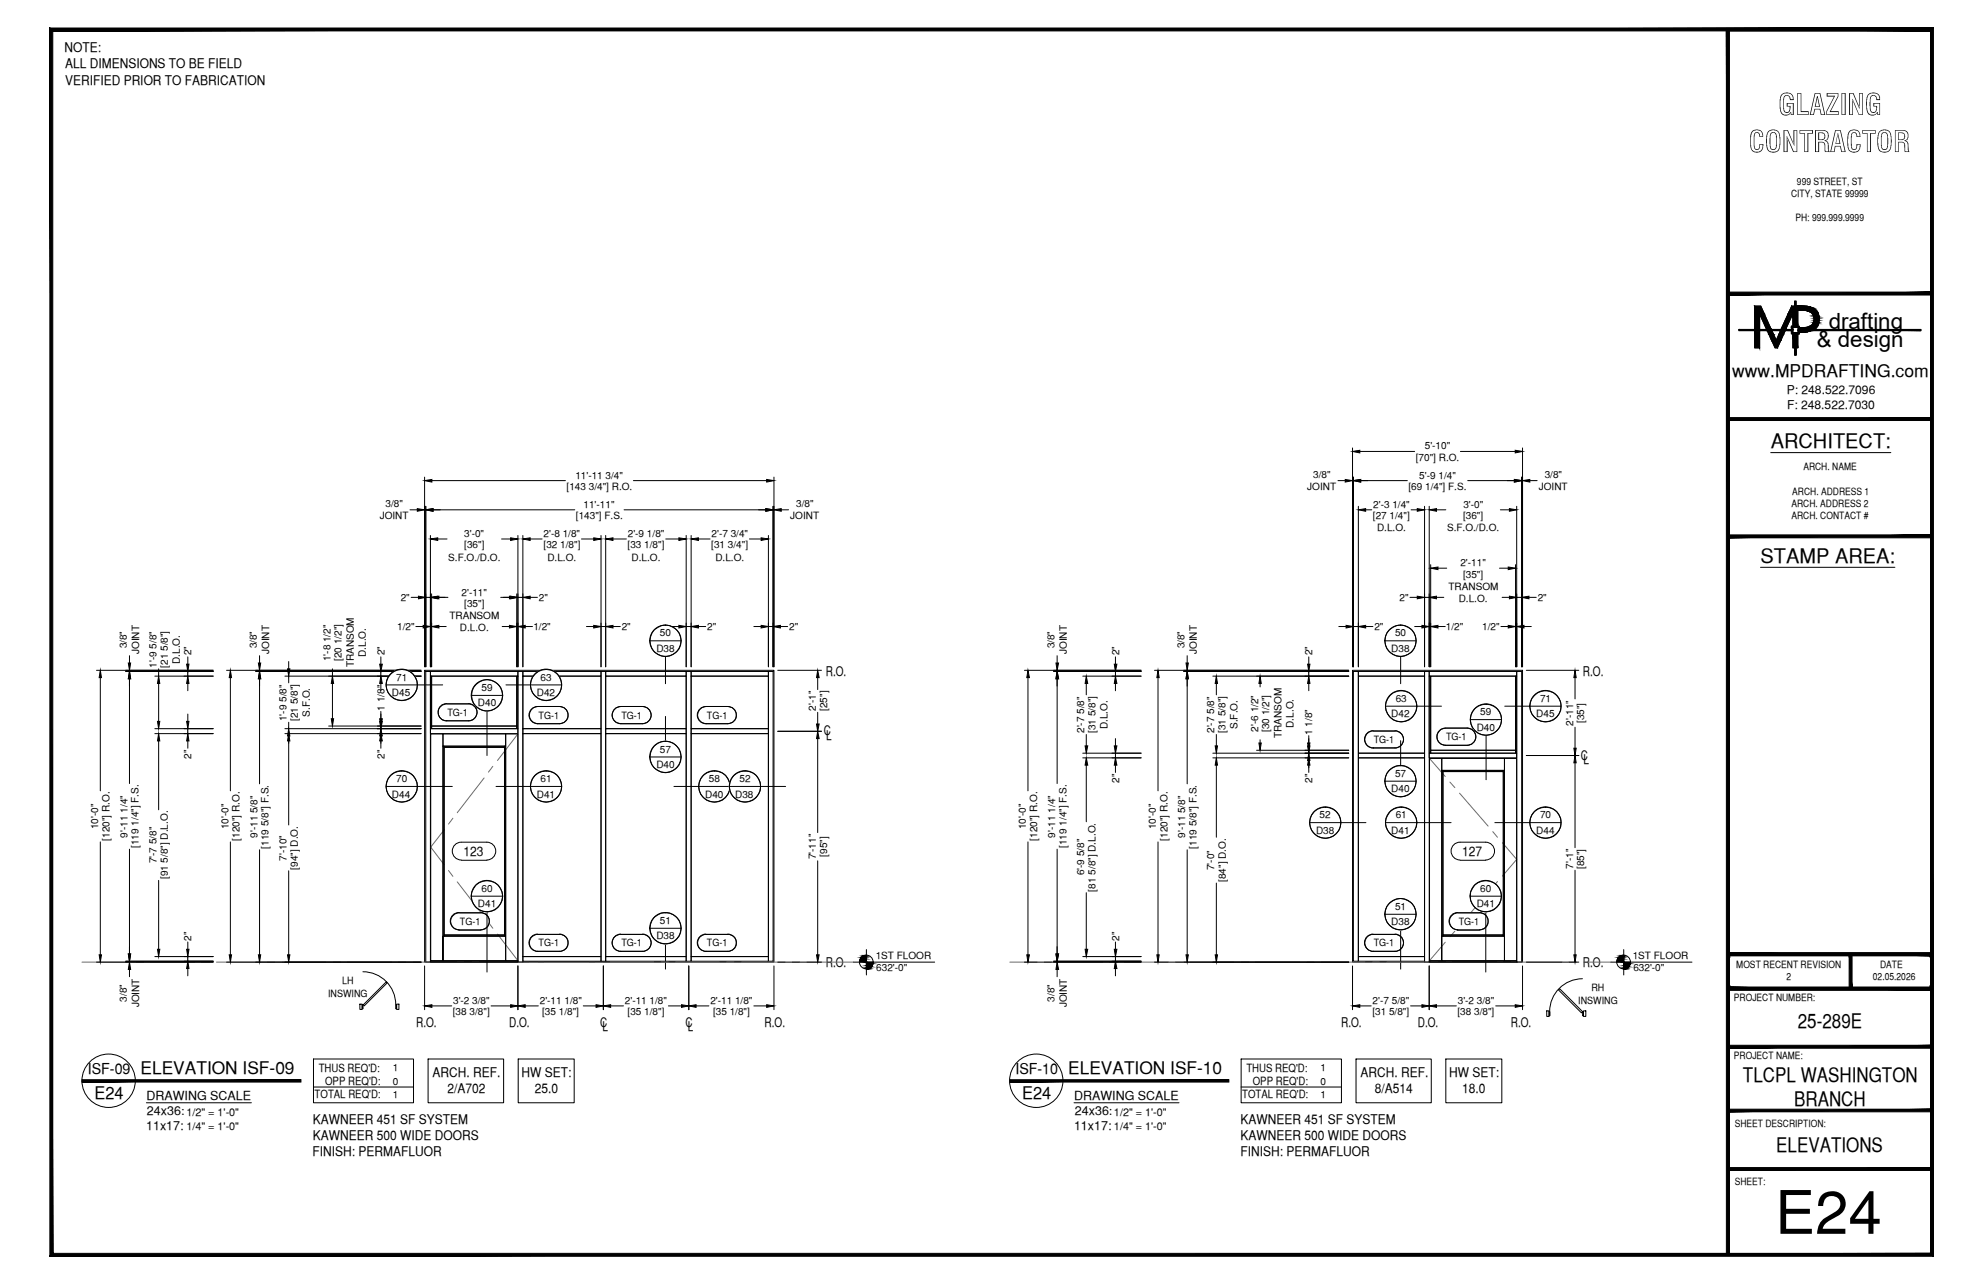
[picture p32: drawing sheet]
<svg xmlns="http://www.w3.org/2000/svg" width="432mm" height="279mm" viewBox="0 0 432 279" stroke-linecap="round" stroke-linejoin="round" font-family="sans-serif">
<defs><g id="words">
<text font-size="13.1" x="386.5" y="268.5">E24</text>
<g font-size="6.3">
<text x="387.2" y="25">GLAZING</text>
<text x="380.8" y="33.1">CONTRACTOR</text>
</g>
<g font-size="4.9">
<text x="398.2" y="71.5">drafting</text>
<text x="395.6" y="75.5">&amp; design</text>
</g>
<g font-size="4.4">
<text x="385.6" y="97.5">ARCHITECT:</text>
<text x="383.3" y="122.5">STAMP AREA:</text>
<text x="391.5" y="223.7">25-289E</text>
<text x="379.5" y="235.4">TLCPL WASHINGTON</text>
<text x="390.7" y="240.7">BRANCH</text>
<text x="386.8" y="250.7">ELEVATIONS</text>
</g>
<g font-size="3.8">
<text x="377.2" y="82">www.MPDRAFTING.com</text>
<text x="30.6" y="233.6">ELEVATION ISF-09</text>
<text x="232.6" y="233.6">ELEVATION ISF-10</text>
<text x="20.6" y="239.1">E24</text>
<text x="222.6" y="239.1">E24</text>
</g>
<g font-size="3.3">
<text x="19.1" y="233.8">ISF-09</text>
<text x="221.1" y="233.8">ISF-10</text>
</g>
<g font-size="2.9">
<text x="14" y="11.2">NOTE:</text>
<text x="14.2" y="14.8">ALL DIMENSIONS TO BE FIELD</text>
<text x="14.2" y="18.4">VERIFIED PRIOR TO FABRICATION</text>
<text x="179.8" y="147">R.O.</text>
<text x="344.7" y="147">R.O.</text>
<text x="179.4" y="160">C</text>
<text x="179.9" y="161">L</text>
<text x="344.2" y="165.3">C</text>
<text x="344.8" y="166.2">L</text>
<text x="100.9" y="186.2">123</text>
<text x="318.4" y="186.2">127</text>
<text x="179.8" y="210.3">R.O.</text>
<text x="344.7" y="210.3">R.O.</text>
<text x="90.6" y="223.4">R.O.</text>
<text x="110.9" y="223.4">D.O.</text>
<text x="130.7" y="223.4">C</text>
<text x="131.2" y="224.4">L</text>
<text x="149.3" y="223.4">C</text>
<text x="149.8" y="224.4">L</text>
<text x="166.5" y="223.4">R.O.</text>
<text x="292" y="223.4">R.O.</text>
<text x="308.7" y="223.4">D.O.</text>
<text x="329" y="223.4">R.O.</text>
<text x="94.2" y="234.4">ARCH. REF.</text>
<text x="97.4" y="237.9">2/A702</text>
<text x="113.5" y="234.4">HW SET:</text>
<text x="116.5" y="237.9">25.0</text>
<text x="296.2" y="234.4">ARCH. REF.</text>
<text x="299.4" y="237.9">8/A514</text>
<text x="315.5" y="234.4">HW SET:</text>
<text x="318.4" y="237.9">18.0</text>
<text x="68.1" y="244.5">KAWNEER 451 SF SYSTEM</text>
<text x="270.1" y="244.5">KAWNEER 451 SF SYSTEM</text>
<text x="68.1" y="251.6">FINISH: PERMAFLUOR</text>
<text x="68.1" y="248">KAWNEER 500 WIDE DOORS</text>
<text x="270.1" y="248">KAWNEER 500 WIDE DOORS</text>
<text x="270.1" y="251.6">FINISH: PERMAFLUOR</text>
</g>
<g font-size="2.7">
<text x="31.9" y="239.3">DRAWING SCALE</text>
<text x="233.9" y="239.3">DRAWING SCALE</text>
<text x="31.8" y="245.9">11x17:</text>
<text x="32" y="242.6">24x36:</text>
<text x="233.9" y="245.9">11x17:</text>
<text x="234.1" y="242.6">24x36:</text>
</g>
<g font-size="2.6">
<text x="389.1" y="85.8">P: 248.522.7096</text>
<text x="389.1" y="89">F: 248.522.7030</text>
</g>
<g font-size="2.5">
<text x="69.4" y="233.2">THUS REQ'D:</text>
<text x="271.4" y="233.2">THUS REQ'D:</text>
<text x="68.5" y="239">TOTAL REQ'D:</text>
<text x="70.8" y="236.2">OPP REQ'D:</text>
<text x="270.5" y="239">TOTAL REQ'D:</text>
<text x="272.8" y="236.2">OPP REQ'D:</text>
</g>
<g font-size="2.4">
<text x="40.6" y="242.8">1/2&quot; = 1'-0&quot;</text>
<text x="40.6" y="245.9">1/4&quot; = 1'-0&quot;</text>
<text x="242.6" y="242.8">1/2&quot; = 1'-0&quot;</text>
<text x="242.6" y="245.9">1/4&quot; = 1'-0&quot;</text>
</g>
<g font-size="2.2">
<text x="391.3" y="40.2">999 STREET, ST</text>
<text x="390" y="42.9">CITY, STATE 99999</text>
<text x="391" y="48.2">PH: 999.999.9999</text>
<text x="308.3" y="100.3">[70&quot;] R.O.</text>
<text x="310.3" y="97.8">5'-10&quot;</text>
<text x="123.4" y="106.6">[143 3/4&quot;] R.O.</text>
<text x="125.3" y="104.1">11'-11 3/4&quot;</text>
<text x="284.7" y="106.7">JOINT</text>
<text x="285.9" y="104.1">3/8&quot;</text>
<text x="306.7" y="106.6">[69 1/4&quot;] F.S.</text>
<text x="309.1" y="104.1">5'-9 1/4&quot;</text>
<text x="335.1" y="106.7">JOINT</text>
<text x="336.4" y="104.1">3/8&quot;</text>
<text x="390.3" y="107.6">ARCH. ADDRESS 1</text>
<text x="392.7" y="102.3">ARCH. NAME</text>
<text x="82.7" y="113">JOINT</text>
<text x="83.9" y="110.4">3/8&quot;</text>
<text x="125.4" y="113">[143&quot;] F.S.</text>
<text x="127.1" y="110.6">11'-11&quot;</text>
<text x="172.1" y="113">JOINT</text>
<text x="173.4" y="110.4">3/8&quot;</text>
<text x="299" y="113">[27 1/4&quot;]</text>
<text x="299" y="110.5">2'-3 1/4&quot;</text>
<text x="318.6" y="113">[36&quot;]</text>
<text x="318.6" y="110.5">3'-0&quot;</text>
<text x="390.1" y="110.3">ARCH. ADDRESS 2</text>
<text x="390.1" y="113">ARCH. CONTACT #</text>
<text x="101.1" y="116.8">3'-0&quot;</text>
<text x="101.1" y="119.3">[36&quot;]</text>
<text x="118.4" y="116.8">2'-8 1/8&quot;</text>
<text x="118.4" y="119.3">[32 1/8&quot;]</text>
<text x="136.7" y="119.3">[33 1/8&quot;]</text>
<text x="136.7" y="116.8">2'-9 1/8&quot;</text>
<text x="154.9" y="119.3">[31 3/4&quot;]</text>
<text x="154.9" y="116.8">2'-7 3/4&quot;</text>
<text x="299.8" y="115.6">D.L.O.</text>
<text x="315.1" y="115.6">S.F.O./D.O.</text>
<text x="97.6" y="122">S.F.O./D.O.</text>
<text x="119.2" y="122">D.L.O.</text>
<text x="137.5" y="122">D.L.O.</text>
<text x="155.8" y="122">D.L.O.</text>
<text x="318" y="123.3">2'-11&quot;</text>
<text x="318.6" y="125.7">[35&quot;]</text>
<text x="87.2" y="130.8">2&quot;</text>
<text x="100.5" y="129.6">2'-11&quot;</text>
<text x="117.3" y="130.8">2&quot;</text>
<text x="304.7" y="130.8">2&quot;</text>
<text x="315.4" y="128.3">TRANSOM</text>
<text x="317.6" y="131">D.L.O.</text>
<text x="334.8" y="130.8">2&quot;</text>
<text x="86.5" y="137.2">1/2&quot;</text>
<text x="97.9" y="134.7">TRANSOM</text>
<text x="100.1" y="137.4">D.L.O.</text>
<text x="101.1" y="132">[35&quot;]</text>
<text x="116.1" y="137.2">1/2&quot;</text>
<text x="135.4" y="137.2">2&quot;</text>
<text x="154" y="137.2">2&quot;</text>
<text x="171.8" y="137.2">2&quot;</text>
<text x="299.3" y="137.2">2&quot;</text>
<text x="314.8" y="137.2">1/2&quot;</text>
<text x="322.8" y="137.2">1/2&quot;</text>
<text x="27.6" y="141.1" transform="rotate(-90 27.6 141.1)">3/8&quot;</text>
<text x="30.3" y="142.4" transform="rotate(-90 30.3 142.4)">JOINT</text>
<text x="41.7" y="142.6" transform="rotate(-90 41.7 142.6)">2&quot;</text>
<text x="55.9" y="141.1" transform="rotate(-90 55.9 141.1)">3/8&quot;</text>
<text x="58.6" y="142.4" transform="rotate(-90 58.6 142.4)">JOINT</text>
<text x="71.9" y="143.9" transform="rotate(-90 71.9 143.9)">1'-8 1/2&quot;</text>
<text x="74.4" y="143.8" transform="rotate(-90 74.4 143.8)">[20 1/2&quot;]</text>
<text x="79.7" y="142.9" transform="rotate(-90 79.7 142.9)">D.L.O.</text>
<text x="83.8" y="142.6" transform="rotate(-90 83.8 142.6)">2&quot;</text>
<text x="142.9" y="141.8">D38</text>
<text x="143.7" y="138.5">50</text>
<text x="229.6" y="141.1" transform="rotate(-90 229.6 141.1)">3/8&quot;</text>
<text x="232.3" y="142.4" transform="rotate(-90 232.3 142.4)">JOINT</text>
<text x="243.7" y="142.6" transform="rotate(-90 243.7 142.6)">2&quot;</text>
<text x="257.9" y="141.1" transform="rotate(-90 257.9 141.1)">3/8&quot;</text>
<text x="260.6" y="142.4" transform="rotate(-90 260.6 142.4)">JOINT</text>
<text x="285.7" y="142.6" transform="rotate(-90 285.7 142.6)">2&quot;</text>
<text x="303" y="141.8">D38</text>
<text x="303.8" y="138.5">50</text>
<text x="34.1" y="145.4" transform="rotate(-90 34.1 145.4)">1'-9 5/8&quot;</text>
<text x="36.5" y="145.3" transform="rotate(-90 36.5 145.3)">[21 5/8&quot;]</text>
<text x="39.2" y="144.5" transform="rotate(-90 39.2 144.5)">D.L.O.</text>
<text x="77" y="145.2" transform="rotate(-90 77 145.2)">TRANSOM</text>
<text x="86.3" y="148.1">71</text>
<text x="117.7" y="148.1">63</text>
<text x="67.5" y="156" transform="rotate(-90 67.5 156)">S.F.O.</text>
<text x="83.8" y="154.6" transform="rotate(-90 83.8 154.6)">1 1/8&quot;</text>
<text x="85.3" y="151.4">D45</text>
<text x="97.4" y="155.8">TG-1</text>
<text x="104.1" y="153.7">D40</text>
<text x="104.8" y="150.4">59</text>
<text x="116.9" y="151.4">D42</text>
<text x="177.7" y="154.7" transform="rotate(-90 177.7 154.7)">2'-1&quot;</text>
<text x="180.1" y="154.7" transform="rotate(-90 180.1 154.7)">[25&quot;]</text>
<text x="303.9" y="152.7">63</text>
<text x="322.3" y="155.6">59</text>
<text x="335.3" y="152.7">71</text>
<text x="62.4" y="156.9" transform="rotate(-90 62.4 156.9)">1'-9 5/8&quot;</text>
<text x="64.8" y="156.9" transform="rotate(-90 64.8 156.9)">[21 5/8&quot;]</text>
<text x="117.3" y="156.4">TG-1</text>
<text x="135.3" y="156.4">TG-1</text>
<text x="153.9" y="156.4">TG-1</text>
<text x="236.1" y="159.5" transform="rotate(-90 236.1 159.5)">2'-7 5/8&quot;</text>
<text x="238.6" y="159.5" transform="rotate(-90 238.6 159.5)">[31 5/8&quot;]</text>
<text x="241.2" y="158.7" transform="rotate(-90 241.2 158.7)">D.L.O.</text>
<text x="264.4" y="159.5" transform="rotate(-90 264.4 159.5)">2'-7 5/8&quot;</text>
<text x="266.8" y="159.5" transform="rotate(-90 266.8 159.5)">[31 5/8&quot;]</text>
<text x="269.5" y="158.6" transform="rotate(-90 269.5 158.6)">S.F.O.</text>
<text x="273.9" y="159.2" transform="rotate(-90 273.9 159.2)">2'-6 1/2&quot;</text>
<text x="276.4" y="159.3" transform="rotate(-90 276.4 159.3)">[30 1/2&quot;]</text>
<text x="279" y="160.6" transform="rotate(-90 279 160.6)">TRANSOM</text>
<text x="281.7" y="158.4" transform="rotate(-90 281.7 158.4)">D.L.O.</text>
<text x="285.7" y="160" transform="rotate(-90 285.7 160)">1 1/8&quot;</text>
<text x="299.1" y="161.7">TG-1</text>
<text x="303" y="156.1">D42</text>
<text x="314.9" y="161.1">TG-1</text>
<text x="321.6" y="159">D40</text>
<text x="334.5" y="156.1">D45</text>
<text x="342.6" y="157.9" transform="rotate(-90 342.6 157.9)">2'-11&quot;</text>
<text x="344.9" y="157.4" transform="rotate(-90 344.9 157.4)">[35&quot;]</text>
<text x="41.7" y="165.1" transform="rotate(-90 41.7 165.1)">2&quot;</text>
<text x="83.8" y="165.1" transform="rotate(-90 83.8 165.1)">2&quot;</text>
<text x="142.9" y="167.1">D40</text>
<text x="143.7" y="163.8">57</text>
<text x="85.3" y="173.5">D44</text>
<text x="86.3" y="170.2">70</text>
<text x="116.9" y="173.5">D41</text>
<text x="117.7" y="170.2">61</text>
<text x="153.5" y="173.5">D40</text>
<text x="154.4" y="170.2">58</text>
<text x="160.1" y="173.5">D38</text>
<text x="161" y="170.2">52</text>
<text x="243.7" y="170.4" transform="rotate(-90 243.7 170.4)">2&quot;</text>
<text x="285.7" y="170.4" transform="rotate(-90 285.7 170.4)">2&quot;</text>
<text x="303" y="172.3">D40</text>
<text x="303.8" y="169">57</text>
<text x="287.3" y="178.1">52</text>
<text x="303.9" y="178.1">61</text>
<text x="335.3" y="178.1">70</text>
<text x="21.4" y="180.5" transform="rotate(-90 21.4 180.5)">10'-0&quot;</text>
<text x="23.8" y="182.9" transform="rotate(-90 23.8 182.9)">[120&quot;] R.O.</text>
<text x="27.7" y="182.2" transform="rotate(-90 27.7 182.2)">9'-11 1/4&quot;</text>
<text x="30.2" y="184.5" transform="rotate(-90 30.2 184.5)">[119 1/4&quot;] F.S.</text>
<text x="49.7" y="180.5" transform="rotate(-90 49.7 180.5)">10'-0&quot;</text>
<text x="52.1" y="182.9" transform="rotate(-90 52.1 182.9)">[120&quot;] R.O.</text>
<text x="56.1" y="182.3" transform="rotate(-90 56.1 182.3)">9'-11 5/8&quot;</text>
<text x="58.5" y="184.7" transform="rotate(-90 58.5 184.7)">[119 5/8&quot;] F.S.</text>
<text x="223.4" y="180.5" transform="rotate(-90 223.4 180.5)">10'-0&quot;</text>
<text x="225.9" y="182.9" transform="rotate(-90 225.9 182.9)">[120&quot;] R.O.</text>
<text x="229.7" y="182.2" transform="rotate(-90 229.7 182.2)">9'-11 1/4&quot;</text>
<text x="232.2" y="184.5" transform="rotate(-90 232.2 184.5)">[119 1/4&quot;] F.S.</text>
<text x="251.7" y="180.5" transform="rotate(-90 251.7 180.5)">10'-0&quot;</text>
<text x="254.2" y="182.9" transform="rotate(-90 254.2 182.9)">[120&quot;] R.O.</text>
<text x="258.1" y="182.3" transform="rotate(-90 258.1 182.3)">9'-11 5/8&quot;</text>
<text x="260.5" y="184.7" transform="rotate(-90 260.5 184.7)">[119 5/8&quot;] F.S.</text>
<text x="286.6" y="181.4">D38</text>
<text x="303" y="181.4">D41</text>
<text x="334.5" y="181.4">D44</text>
<text x="34.1" y="187.9" transform="rotate(-90 34.1 187.9)">7'-7 5/8&quot;</text>
<text x="36.5" y="191.3" transform="rotate(-90 36.5 191.3)">[91 5/8&quot;] D.L.O.</text>
<text x="62.4" y="187.3" transform="rotate(-90 62.4 187.3)">7'-10&quot;</text>
<text x="64.8" y="189.2" transform="rotate(-90 64.8 189.2)">[94&quot;] D.O.</text>
<text x="177.7" y="187" transform="rotate(-90 177.7 187)">7'-11&quot;</text>
<text x="180.1" y="186.4" transform="rotate(-90 180.1 186.4)">[95&quot;]</text>
<text x="236.1" y="190.5" transform="rotate(-90 236.1 190.5)">6'-9 5/8&quot;</text>
<text x="264.4" y="189.4" transform="rotate(-90 264.4 189.4)">7'-0&quot;</text>
<text x="266.9" y="191.9" transform="rotate(-90 266.9 191.9)">[84&quot;] D.O.</text>
<text x="342.6" y="189" transform="rotate(-90 342.6 189)">7'-1&quot;</text>
<text x="344.9" y="189.1" transform="rotate(-90 344.9 189.1)">[85&quot;]</text>
<text x="104.1" y="197.4">D41</text>
<text x="104.8" y="194.1">60</text>
<text x="238.6" y="194" transform="rotate(-90 238.6 194)">[81 5/8&quot;] D.L.O.</text>
<text x="303.8" y="198">51</text>
<text x="321.6" y="197.4">D41</text>
<text x="322.3" y="194.1">60</text>
<text x="100.1" y="201.3">TG-1</text>
<text x="143.7" y="201">51</text>
<text x="303" y="201.3">D38</text>
<text x="317.6" y="201.3">TG-1</text>
<text x="41.7" y="204.7" transform="rotate(-90 41.7 204.7)">2&quot;</text>
<text x="117.3" y="205.9">TG-1</text>
<text x="135.3" y="205.9">TG-1</text>
<text x="142.9" y="204.3">D38</text>
<text x="153.9" y="205.9">TG-1</text>
<text x="190.7" y="208.7">1ST FLOOR</text>
<text x="243.7" y="204.7" transform="rotate(-90 243.7 204.7)">2&quot;</text>
<text x="299.1" y="205.9">TG-1</text>
<text x="355.5" y="208.7">1ST FLOOR</text>
<text x="74.5" y="214.2">LH</text>
<text x="190.8" y="211.3">632'-0&quot;</text>
<text x="346.5" y="215.7">RH</text>
<text x="355.7" y="211.3">632'-0&quot;</text>
<text x="378.1" y="210.6">MOST RECENT REVISION</text>
<text x="389" y="213.3">2</text>
<text x="407.8" y="213.2">02.05.2026</text>
<text x="409.4" y="210.6">DATE</text>
<text x="27.6" y="217.9" transform="rotate(-90 27.6 217.9)">3/8&quot;</text>
<text x="30.3" y="219.2" transform="rotate(-90 30.3 219.2)">JOINT</text>
<text x="71.4" y="216.9">INSWING</text>
<text x="98.6" y="220.9">[38 3/8&quot;]</text>
<text x="98.7" y="218.4">3'-2 3/8&quot;</text>
<text x="117.5" y="218.4">2'-11 1/8&quot;</text>
<text x="118" y="220.9">[35 1/8&quot;]</text>
<text x="136.1" y="218.4">2'-11 1/8&quot;</text>
<text x="136.7" y="220.9">[35 1/8&quot;]</text>
<text x="154.7" y="218.4">2'-11 1/8&quot;</text>
<text x="155.3" y="220.9">[35 1/8&quot;]</text>
<text x="229.6" y="217.9" transform="rotate(-90 229.6 217.9)">3/8&quot;</text>
<text x="232.3" y="219.2" transform="rotate(-90 232.3 219.2)">JOINT</text>
<text x="298.8" y="220.9">[31 5/8&quot;]</text>
<text x="298.9" y="218.4">2'-7 5/8&quot;</text>
<text x="317.4" y="220.9">[38 3/8&quot;]</text>
<text x="317.4" y="218.4">3'-2 3/8&quot;</text>
<text x="343.7" y="218.4">INSWING</text>
<text x="377.6" y="217.8">PROJECT NUMBER:</text>
<text x="85.5" y="233.1">1</text>
<text x="287.5" y="233.1">1</text>
<text x="377.6" y="230.4">PROJECT NAME:</text>
<text x="85.5" y="236">0</text>
<text x="85.5" y="238.8">1</text>
<text x="287.5" y="236">0</text>
<text x="287.5" y="238.8">1</text>
<text x="377.8" y="245.2">SHEET DESCRIPTION:</text>
<text x="377.8" y="257.9">SHEET:</text>
</g>
</g></defs>
<!-- layer: COMPONENTS -->
<g fill="none" stroke="#000" stroke-width=".22">
<path d="M92.7 146.1h1v63.3h-1zM93.7 146.1h19.1v1h-19.1zM93.7 158.6h19.1v1h-19.1zM112.8 146.1h1.1v63.3h-1.1zM113.9 146.1h17v1h-17zM113.9 158.6h17v1h-17zM130.9 146.1h1v63.1h-1zM131.9 146.1h17.5v1h-17.5zM131.9 158.6h17.5v1h-17.5zM149.4 146.1h1.1v63.1h-1.1zM150.5 146.1h16.8v1h-16.8zM150.5 158.6h16.8v1h-16.8z"/>
<path d="M167.3 146.1h1v63.1h-1zM294.7 146.1h1.1v63.1h-1.1zM295.8 146.1h14.4v1h-14.4zM310.2 146.1h1v63.3h-1zM311.2 146.1h19.1v1h-19.1zM330.3 146.1h1v63.3h-1zM295.8 163.9h14.4v1h-14.4zM311.2 163.9h19.1v1h-19.1zM113.9 208.2h17v1h-17zM131.9 208.2h17.5v1h-17.5zM150.5 208.2h16.8v1h-16.8zM295.8 208.2h14.4v1h-14.4z"/>
</g>
<!-- layer: SYMBOLS -->
<g fill="none" stroke="#fff" stroke-width=".22">
<path d="M144.9 136l.9 .1M305 136l.8 .1M87.5 145.7l-.9 .1M97 156.8h5.4h-5.1h4.7M102 153.2h-5h5.4M106 147.9l.9 .1M116.8 157.4h5.4l-5.1 .1h4.8M118.9 145.7l.9 .1M121.9 153.7l-5.1 .1h5.4M134.9 157.4h5.4l-5.1 .1h4.8M140 153.7l-5.1 .1h5.4M153.4 157.4h5.4l-5.1 .1h4.8"/>
<path d="M158.5 153.7l-5.1 .1h5.4M303.8 159.1h-5.1h5.4M305.1 150.3l-.9 .1M319.5 158.4l-5 .1h5.3M323.6 153.2l.8 .2M336.5 150.3l.9 .1M87.5 167.8l-.9 .1M118.9 167.8l.9 .1M144.9 161.3l.9 .1M155.6 167.8l.9 .1M162.2 167.8l-.8 .1M288.6 175.6l.8 .2"/>
<path d="M298.7 162.8h5.4h-5.1h4.8M305 166.6l.8 .1M305.1 175.6l-.9 .2M314.5 162.1h5.3l-5 .1h4.7M336.5 175.6l.9 .2M104.7 198.6l-5.1 .1h5.4M106 191.6l.9 .2M144.9 198.6l.9 .1M305 195.5l.8 .1M322.2 198.6l-5.1 .1h5.4M323.5 191.6l.9 .2M99.6 202.3h5.4l-5.1 .1h4.8"/>
<path d="M116.8 207h5.4h-5.1h4.8M121.9 203.3h-5.1h5.4M134.9 207h5.4h-5.1h4.8M140 203.3h-5.1h5.4M153.4 207h5.4h-5.1h4.8M158.5 203.3h-5.1h5.4M298.7 207h5.4h-5.1h4.8M303.8 203.3h-5.1h5.4M317.1 202.3h5.4l-5.1 .1h4.8"/>
</g>
<g fill="#fff" stroke="#fff" stroke-width=".22">
<path d="M134.2 203.6l.7-.3h5.4zM134.2 203.6h6.6l-.5-.3zM133.7 204l.5-.4h6.6zM133.7 204h7.7l-.6-.4zM133.7 204h7.7l-8 .5zM133.4 204.5h8.3l-.3-.5zM133.4 204.5h8.3l-8.4 .7zM133.3 205.2h8.5l-.1-.7zM133.3 205.2h8.5l-8.4 .6zM133.4 205.8h8.3l.1-.6zM133.4 205.8h8.3l-8 .6zM133.7 206.4h7.7l.3-.6zM133.7 206.4h7.7l-7.2 .4zM134.2 206.8h6.6l.6-.4zM134.2 206.8h6.6l-5.9 .2zM134.9 207h5.4l.5-.2z"/>
<path d="M152.8 203.6l.6-.3h5.4zM152.8 203.6h6.6l-.6-.3zM152.3 204l.5-.4h6.6zM152.3 204h7.7l-.6-.4zM152.3 204h7.7l-8 .5zM152 204.5h8.3l-.3-.5zM152 204.5h8.3l-8.4 .7zM151.9 205.2h8.4v-.7zM151.9 205.2h8.4l-8.3 .6zM152 205.8h8.3v-.6zM152 205.8h8.3l-8 .6zM152.3 206.4h7.7l.3-.6zM152.3 206.4h7.7l-7.2 .4zM152.8 206.8h6.6l.6-.4zM152.8 206.8h6.6l-6 .2zM153.4 207h5.4l.6-.2z"/>
<path d="M153.9 174.1l1.7 .5zM153.9 174.1l2.6 .3-.9 .2zM153.2 173.5l.7 .6 2.6 .3zM153.2 173.5l4.1 .6-.8 .3zM152.6 172.8l.6 .7 4.1 .6zM152.6 172.8l5.4 .7-.7 .6zM152.3 172l.3 .8 5.4 .7zM152.3 172l6.2 .8-.5 .7zM152.1 171.1l.2 .9 6.2 .8zM152.1 171.1l6.8 .9-.4 .8zM152.3 170.3l-.2 .8 6.8 .9zM152.3 170.3l6.6 .8v.9zM152.6 169.5l-.3 .8 6.6 .8zM152.6 169.5l6.3 .8v.8zM153.2 168.7l-.6 .8 6.3 .8zM153.2 168.7l5.3 .8 .4 .8zM153.2 168.7l5.3 .8-4.6-1.3zM153.9 168.2l4.1 .5 .5 .8zM153.9 168.2l4.1 .5-3.3-.8zM154.7 167.9l2.6 .3 .7 .5zM154.7 167.9l2.6 .3-1.7-.4zM155.6 167.8l1.7 .4z"/>
<path d="M162.2 174.6l1.8-.5zM161.4 174.4l.8 .2 1.8-.5zM161.4 174.4l3.3-.9-.7 .6zM160.5 174.1l.9 .3 3.3-.9zM160.5 174.1l4.7-1.3-.5 .7zM159.8 173.5l.7 .6 4.7-1.3zM159.8 173.5l5.7-1.5-.3 .8zM159.3 172.8l.5 .7 5.7-1.5zM159.3 172.8l6.3-1.7-.1 .9zM158.9 172l.4 .8 6.3-1.7zM158.9 172l6.6-1.7 .1 .8zM158.8 171.1l.1 .9 6.6-1.7zM158.8 171.1l6.4-1.6 .3 .8zM158.9 170.3l-.1 .8 6.4-1.6zM158.9 170.3l5.8-1.6 .5 .8zM159.3 169.5l-.4 .8 5.8-1.6zM159.3 169.5l4.7-1.3 .7 .5zM159.8 168.7l-.5 .8 4.7-1.3zM159.8 168.7l3.3-.8 .9 .3zM159.8 168.7l3.3-.8-2.6 .3zM160.5 168.2l1.7-.4 .9 .1zM160.5 168.2l1.7-.4z"/>
<path d="M143.3 142.4l.7 .3 .9 .2zM143.3 142.4l2.5 .3-.9 .2zM142.5 141.9l.8 .5 2.5 .3zM142.5 141.9l4.1 .5-.8 .3zM142 141.2l.5 .7 4.1 .5zM142 141.2l5.3 .7-.7 .5zM141.7 140.3l.3 .9 5.3 .7zM141.7 140.3l6.2 .9-.6 .7zM141.5 139.4l.2 .9 6.2 .9zM141.5 139.4l6.7 .9-.3 .9zM141.7 138.6l-.2 .8 6.7 .9zM141.7 138.6l6.6 .8-.1 .9zM142 137.7l-.3 .9 6.6 .8zM142 137.7l6.2 .9 .1 .8zM142.5 137l-.5 .7 6.2 .9zM142.5 137l5.4 .7 .3 .9zM142.5 137l5.4 .7-4.6-1.2zM143.3 136.5l4 .5 .6 .7zM143.3 136.5l4 .5-3.3-.9zM144 136.1l2.6 .4 .7 .5zM144 136.1l2.6 .4-1.7-.5zM144.9 136l.9 .1 .8 .4z"/>
<path d="M143.3 205l1.6 .4zM143.3 205l2.5 .3-.9 .1zM142.5 204.4l.8 .6 2.5 .3zM142.5 204.4l4.1 .6-.8 .3zM142 203.7l.5 .7 4.1 .6zM142 203.7l5.3 .7-.7 .6zM141.7 202.9l.3 .8 5.3 .7zM141.7 202.9l6.2 .8-.6 .7zM141.5 202l.2 .9 6.2 .8zM141.5 202l6.7 .9-.3 .8zM141.7 201.1l-.2 .9 6.7 .9zM141.7 201.1l6.6 .9-.1 .9zM142 200.3l-.3 .8 6.6 .9zM142 200.3l6.2 .8 .1 .9zM142.5 199.6l-.5 .7 6.2 .8zM142.5 199.6l5.4 .7 .3 .8zM142.5 199.6l5.4 .7-4.6-1.2zM143.3 199.1l4 .5 .6 .7zM143.3 199.1l4 .5-3.3-.9zM144 198.7l2.6 .4 .7 .5zM144 198.7l2.6 .4-1.7-.5zM144.9 198.6l.9 .1 .8 .4z"/>
<path d="M134.2 154l.7-.2h5.4zM134.2 154h6.6l-.5-.2zM133.7 154.4l.5-.4h6.6zM133.7 154.4h7.7l-.6-.4zM133.7 154.4h7.7l-8 .6zM133.4 155h8.3l-.3-.6zM133.4 155h8.3l-8.4 .6zM133.3 155.6h8.5l-.1-.6zM133.3 155.6h8.5l-8.4 .7zM133.4 156.3h8.3l.1-.7zM133.4 156.3h8.3l-8 .5zM133.7 156.8h7.7l.3-.5zM133.7 156.8h7.7l-7.2 .4zM134.2 157.2h6.6l.6-.4zM134.2 157.2h6.6l-5.9 .2zM134.9 157.4h5.4l.5-.2z"/>
<path d="M143.3 167.6l.7 .4 .9 .1zM143.3 167.6l2.5 .4-.9 .1zM142.5 167.1l.8 .5 2.5 .4zM142.5 167.1l4.1 .5-.8 .4zM142 166.4l.5 .7 4.1 .5zM142 166.4l5.3 .7-.7 .5zM141.7 165.6l.3 .8 5.3 .7zM141.7 165.6l6.2 .8-.6 .7zM141.5 164.7l.2 .9 6.2 .8zM141.5 164.7l6.7 .9-.3 .8zM141.7 163.8l-.2 .9 6.7 .9zM141.7 163.8l6.6 .9-.1 .9zM142 163l-.3 .8 6.6 .9zM142 163l6.2 .8 .1 .9zM142.5 162.3l-.5 .7 6.2 .8zM142.5 162.3l5.4 .7 .3 .8zM142.5 162.3l5.4 .7-4.6-1.3zM143.3 161.7l4 .6 .6 .7zM143.3 161.7l4 .6-3.3-.9zM144 161.4l2.6 .3 .7 .6zM144 161.4l2.6 .3-1.7-.4zM144.9 161.3l1.7 .4z"/>
<path d="M152.8 154l.6-.2h5.4zM152.8 154h6.6l-.6-.2zM152.3 154.4l.5-.4h6.6zM152.3 154.4h7.7l-.6-.4zM152.3 154.4h7.7l-8 .6zM152 155h8.3l-.3-.6zM152 155h8.3l-8.4 .6zM151.9 155.6h8.4v-.6zM151.9 155.6h8.4l-8.3 .7zM152 156.3h8.3v-.7zM152 156.3h8.3l-8 .5zM152.3 156.8h7.7l.3-.5zM152.3 156.8h7.7l-7.2 .4zM152.8 157.2h6.6l.6-.4zM152.8 157.2h6.6l-6 .2zM153.4 157.4h5.4l.6-.2z"/>
<path d="M104.4 154.2l.8 .4 .8 .1zM104.4 154.2l2.5 .4-.9 .1zM103.7 153.7l.7 .5 2.5 .4zM103.7 153.7l4.1 .5-.9 .4zM103.1 153l.6 .7 4.1 .5zM103.1 153l5.4 .7-.7 .5zM102.8 152.2l.3 .8 5.4 .7zM102.8 152.2l6.2 .8-.5 .7zM102.7 151.3l.1 .9 6.2 .8zM102.7 151.3l6.6 .9-.3 .8zM102.8 150.4l-.1 .9 6.6 .9zM102.8 150.4l6.7 .9-.2 .9zM103.1 149.6l-.3 .8 6.7 .9zM103.1 149.6l6.2 .8 .2 .9zM103.7 148.9l-.6 .7 6.2 .8zM103.7 148.9l5.3 .7 .3 .8zM103.7 148.9l5.3 .7-4.6-1.2zM104.4 148.4l4.1 .5 .5 .7zM104.4 148.4l4.1 .5-3.3-.9zM105.2 148l2.6 .4 .7 .5zM105.2 148l2.6 .4-1.8-.5zM106 147.9l.9 .1 .9 .4z"/>
<path d="M117.2 174.1l1.7 .5zM117.2 174.1l2.6 .3-.9 .2zM116.5 173.5l.7 .6 2.6 .3zM116.5 173.5l4.1 .6-.8 .3zM116 172.8l.5 .7 4.1 .6zM116 172.8l5.3 .7-.7 .6zM115.6 172l.4 .8 5.3 .7zM115.6 172l6.3 .8-.6 .7zM115.5 171.1l.1 .9 6.3 .8zM115.5 171.1l6.7 .9-.3 .8zM115.6 170.3l-.1 .8 6.7 .9zM115.6 170.3l6.7 .8-.1 .9zM116 169.5l-.4 .8 6.7 .8zM116 169.5l6.2 .8 .1 .8zM116.5 168.7l-.5 .8 6.2 .8zM116.5 168.7l5.4 .8 .3 .8zM116.5 168.7l5.4 .8-4.7-1.3zM117.2 168.2l4.1 .5 .6 .8zM117.2 168.2l4.1 .5-3.3-.8zM118 167.9l2.6 .3 .7 .5zM118 167.9l2.6 .3-1.7-.4zM118.9 167.8l1.7 .4z"/>
<path d="M87.5 174.6l1.7-.5zM86.6 174.4l.9 .2 1.7-.5zM86.6 174.4l3.3-.9-.7 .6zM85.8 174.1l.8 .3 3.3-.9zM85.8 174.1l4.6-1.3-.5 .7zM85.1 173.5l.7 .6 4.6-1.3zM85.1 173.5l5.7-1.5-.4 .8zM84.5 172.8l.6 .7 5.7-1.5zM84.5 172.8l6.4-1.7-.1 .9zM84.2 172l.3 .8 6.4-1.7zM84.2 172l6.6-1.7 .1 .8zM84.1 171.1l.1 .9 6.6-1.7zM84.1 171.1l6.3-1.6 .4 .8zM84.2 170.3l-.1 .8 6.3-1.6zM84.2 170.3l5.7-1.6 .5 .8zM84.5 169.5l-.3 .8 5.7-1.6zM84.5 169.5l4.7-1.3 .7 .5zM85.1 168.7l-.6 .8 4.7-1.3zM85.1 168.7l3.3-.8 .8 .3zM85.1 168.7l3.3-.8-2.6 .3zM85.8 168.2l1.7-.4 .9 .1zM85.8 168.2l1.7-.4z"/>
<path d="M116.2 203.6l.6-.3h5.4zM116.2 203.6h6.6l-.6-.3zM115.7 204l.5-.4h6.6zM115.7 204h7.6l-.5-.4zM115.7 204h7.6l-7.9 .5zM115.4 204.5h8.2l-.3-.5zM115.4 204.5h8.2l-8.3 .7zM115.3 205.2h8.4l-.1-.7zM115.3 205.2h8.4l-8.3 .6zM115.4 205.8h8.2l.1-.6zM115.4 205.8h8.2l-7.9 .6zM115.7 206.4h7.6l.3-.6zM115.7 206.4h7.6l-7.1 .4zM116.2 206.8h6.6l.5-.4zM116.2 206.8h6.6l-6 .2zM116.8 207h5.4l.6-.2z"/>
<path d="M116.2 154l.6-.2h5.4zM116.2 154h6.6l-.6-.2zM115.7 154.4l.5-.4h6.6zM115.7 154.4h7.6l-.5-.4zM115.7 154.4h7.6l-7.9 .6zM115.4 155h8.2l-.3-.6zM115.4 155h8.2l-8.3 .6zM115.3 155.6h8.4l-.1-.6zM115.3 155.6h8.4l-8.3 .7zM115.4 156.3h8.2l.1-.7zM115.4 156.3h8.2l-7.9 .5zM115.7 156.8h7.6l.3-.5zM115.7 156.8h7.6l-7.1 .4zM116.2 157.2h6.6l.5-.4zM116.2 157.2h6.6l-6 .2zM116.8 157.4h5.4l.6-.2z"/>
<path d="M117.2 152l1.7 .5zM117.2 152l2.6 .3-.9 .2zM116.5 151.4l.7 .6 2.6 .3zM116.5 151.4l4.1 .6-.8 .3zM116 150.7l.5 .7 4.1 .6zM116 150.7l5.3 .7-.7 .6zM115.6 149.9l.4 .8 5.3 .7zM115.6 149.9l6.3 .8-.6 .7zM115.5 149l.1 .9 6.3 .8zM115.5 149l6.7 .9-.3 .8zM115.6 148.2l-.1 .8 6.7 .9zM115.6 148.2l6.7 .8-.1 .9zM116 147.4l-.4 .8 6.7 .8zM116 147.4l6.2 .8 .1 .8zM116.5 146.7l-.5 .7 6.2 .8zM116.5 146.7l5.4 .7 .3 .8zM116.5 146.7l5.4 .7-4.7-1.3zM117.2 146.1l4.1 .6 .6 .7zM117.2 146.1l4.1 .6-3.3-.9zM118 145.8l2.6 .3 .7 .6zM118 145.8l2.6 .3-1.7-.4zM118.9 145.7l1.7 .4z"/>
<path d="M99.1 198.9l.5-.2h5.4zM99.1 198.9h6.6l-.7-.2zM98.6 199.3l.5-.4h6.6zM98.6 199.3h7.6l-.5-.4zM98.6 199.3h7.6l-8 .5zM98.2 199.8h8.3l-.3-.5zM98.2 199.8h8.3l-8.4 .7zM98.1 200.5h8.5l-.1-.7zM98.1 200.5h8.5l-8.4 .6zM98.2 201.1h8.3l.1-.6zM98.2 201.1h8.3l-7.9 .6zM98.6 201.7h7.6l.3-.6zM98.6 201.7h7.6l-7.1 .4zM99.1 202.1h6.6l.5-.4zM99.1 202.1h6.6l-6.1 .2zM99.6 202.3h5.4l.7-.2z"/>
<path d="M104.3 198l1.7 .4zM104.3 198l2.6 .3-.9 .1zM103.6 197.4l.7 .6 2.6 .3zM103.6 197.4l4.2 .6-.9 .3zM103.1 196.7l.5 .7 4.2 .6zM103.1 196.7l5.4 .7-.7 .6zM102.7 195.9l.4 .8 5.4 .7zM102.7 195.9l6.3 .8-.5 .7zM102.6 195l.1 .9 6.3 .8zM102.6 195l6.7 .9-.3 .8zM102.7 194.1l-.1 .9 6.7 .9zM102.7 194.1l6.8 .9-.2 .9zM103.1 193.4l-.4 .7 6.8 .9zM103.1 193.4l6.2 .7 .2 .9zM103.6 192.6l-.5 .8 6.2 .7zM103.6 192.6l5.4 .8 .3 .7zM103.6 192.6l5.4 .8-4.7-1.3zM104.3 192.1l4.2 .5 .5 .8zM104.3 192.1l4.2 .5-3.3-.8zM105.2 191.8l2.6 .3 .7 .5zM105.2 191.8l2.6 .3-1.8-.5zM106 191.6l1.8 .5z"/>
<path d="M298.1 203.6l.6-.3h5.4zM298.1 203.6h6.6l-.6-.3zM297.6 204l.5-.4h6.6zM297.6 204h7.6l-.5-.4zM297.6 204h7.6l-7.9 .5zM297.3 204.5h8.2l-.3-.5zM297.3 204.5h8.2l-8.3 .7zM297.2 205.2h8.4l-.1-.7zM297.2 205.2h8.4l-8.3 .6zM297.3 205.8h8.2l.1-.6zM297.3 205.8h8.2l-7.9 .6zM297.6 206.4h7.6l.3-.6zM297.6 206.4h7.6l-7.1 .4zM298.1 206.8h6.6l.5-.4zM298.1 206.8h6.6l-6 .2zM298.7 207h5.4l.6-.2z"/>
<path d="M286.9 182l1.7 .4zM286.9 182l2.5 .3-.8 .1zM286.2 181.4l.7 .6 2.5 .3zM286.2 181.4l4.1 .6-.9 .3zM285.6 180.7l.6 .7 4.1 .6zM285.6 180.7l5.4 .7-.7 .6zM285.3 179.9l.3 .8 5.4 .7zM285.3 179.9l6.2 .8-.5 .7zM285.2 179l.1 .9 6.2 .8zM285.2 179l6.6 .9-.3 .8zM285.3 178.1l-.1 .9 6.6 .9zM285.3 178.1l6.7 .9-.2 .9zM285.6 177.4l-.3 .7 6.7 .9zM285.6 177.4l6.2 .7 .2 .9zM286.2 176.6l-.6 .8 6.2 .7zM286.2 176.6l5.3 .8 .3 .7zM286.2 176.6l5.3 .8-4.6-1.3zM286.9 176.1l4.1 .5 .5 .8zM286.9 176.1l4.1 .5-3.3-.8zM287.7 175.8l2.6 .3 .7 .5zM287.7 175.8l2.6 .3-1.7-.5zM288.6 175.6l1.7 .5z"/>
<path d="M303.3 142.4l.8 .3 .9 .2zM303.3 142.4l2.5 .3-.8 .2zM302.6 141.9l.7 .5 2.5 .3zM302.6 141.9l4 .5-.8 .3zM302 141.2l.6 .7 4 .5zM302 141.2l5.4 .7-.8 .5zM301.7 140.3l.3 .9 5.4 .7zM301.7 140.3l6.2 .9-.5 .7zM301.6 139.4l.1 .9 6.2 .9zM301.6 139.4l6.6 .9-.3 .9zM301.7 138.6l-.1 .8 6.6 .9zM301.7 138.6l6.7 .8-.2 .9zM302 137.7l-.3 .9 6.7 .8zM302 137.7l6.2 .9 .2 .8zM302.6 137l-.6 .7 6.2 .9zM302.6 137l5.3 .7 .3 .9zM302.6 137l5.3 .7-4.6-1.2zM303.3 136.5l4.1 .5 .5 .7zM303.3 136.5l4.1 .5-3.3-.9zM304.1 136.1l2.5 .4 .8 .5zM304.1 136.1l2.5 .4-1.6-.5zM305 136l.8 .1 .8 .4z"/>
<path d="M303.3 201.9l1.7 .5zM303.3 201.9l2.5 .3-.8 .2zM302.6 201.4l.7 .5 2.5 .3zM302.6 201.4l4 .5-.8 .3zM302 200.7l.6 .7 4 .5zM302 200.7l5.4 .7-.8 .5zM301.7 199.8l.3 .9 5.4 .7zM301.7 199.8l6.2 .9-.5 .7zM301.6 198.9l.1 .9 6.2 .9zM301.6 198.9l6.6 .9-.3 .9zM301.7 198.1l-.1 .8 6.6 .9zM301.7 198.1l6.7 .8-.2 .9zM302 197.2l-.3 .9 6.7 .8zM302 197.2l6.2 .9 .2 .8zM302.6 196.5l-.6 .7 6.2 .9zM302.6 196.5l5.3 .7 .3 .9zM302.6 196.5l5.3 .7-4.6-1.2zM303.3 196l4.1 .5 .5 .7zM303.3 196l4.1 .5-3.3-.9zM304.1 195.6l2.5 .4 .8 .5zM304.1 195.6l2.5 .4-1.6-.5zM305 195.5l.8 .1 .8 .4z"/>
<path d="M298.1 159.3l.6-.2h5.4zM298.1 159.3h6.6l-.6-.2zM297.6 159.7l.5-.4h6.6zM297.6 159.7h7.6l-.5-.4zM297.6 159.7h7.6l-7.9 .6zM297.3 160.3h8.2l-.3-.6zM297.3 160.3h8.2l-8.3 .6zM297.2 160.9h8.4l-.1-.6zM297.2 160.9h8.4l-8.3 .6zM297.3 161.5h8.2l.1-.6zM297.3 161.5h8.2l-7.9 .6zM297.6 162.1h7.6l.3-.6zM297.6 162.1h7.6l-7.1 .4zM298.1 162.5h6.6l.5-.4zM298.1 162.5h6.6l-6 .3zM298.7 162.8h5.4l.6-.3z"/>
<path d="M303.3 173l1.7 .4zM303.3 173l2.5 .3-.8 .1zM302.6 172.4l.7 .6 2.5 .3zM302.6 172.4l4 .6-.8 .3zM302 171.7l.6 .7 4 .6zM302 171.7l5.4 .7-.8 .6zM301.7 170.9l.3 .8 5.4 .7zM301.7 170.9l6.2 .8-.5 .7zM301.6 170l.1 .9 6.2 .8zM301.6 170l6.6 .9-.3 .8zM301.7 169.1l-.1 .9 6.6 .9zM301.7 169.1l6.7 .9-.2 .9zM302 168.3l-.3 .8 6.7 .9zM302 168.3l6.2 .8 .2 .9zM302.6 167.6l-.6 .7 6.2 .8zM302.6 167.6l5.3 .7 .3 .8zM302.6 167.6l5.3 .7-4.6-1.2zM303.3 167.1l4.1 .5 .5 .7zM303.3 167.1l4.1 .5-3.3-.9zM304.1 166.7l2.5 .4 .8 .5zM304.1 166.7l2.5 .4-1.6-.5zM305 166.6l.8 .1 .8 .4z"/>
<path d="M321.9 159.6l1.7 .4zM321.9 159.6l2.5 .3-.8 .1zM321.2 159l.7 .6 2.5 .3zM321.2 159l4 .6-.8 .3zM320.6 158.3l.6 .7 4 .6zM320.6 158.3l5.3 .7-.7 .6zM320.3 157.5l.3 .8 5.3 .7zM320.3 157.5l6.2 .8-.6 .7zM320.2 156.6l.1 .9 6.2 .8zM320.2 156.6l6.6 .9-.3 .8zM320.3 155.7l-.1 .9 6.6 .9zM320.3 155.7l6.7 .9-.2 .9zM320.6 154.9l-.3 .8 6.7 .9zM320.6 154.9l6.2 .8 .2 .9zM321.2 154.2l-.6 .7 6.2 .8zM321.2 154.2l5.3 .7 .3 .8zM321.2 154.2l5.3 .7-4.6-1.2zM321.9 153.7l4 .5 .6 .7zM321.9 153.7l4 .5-3.2-.8zM322.7 153.4l2.5 .3 .7 .5zM322.7 153.4l2.5 .3-1.6-.5zM323.6 153.2l1.6 .5z"/>
<path d="M305.1 182.4l1.7-.4zM304.2 182.3l.9 .1 1.7-.4zM304.2 182.3l3.3-.9-.7 .6zM303.4 182l.8 .3 3.3-.9zM303.4 182l4.6-1.3-.5 .7zM302.7 181.4l.7 .6 4.6-1.3zM302.7 181.4l5.7-1.5-.4 .8zM302.2 180.7l.5 .7 5.7-1.5zM302.2 180.7l6.3-1.7-.1 .9zM301.8 179.9l.4 .8 6.3-1.7zM301.8 179.9l6.6-1.8 .1 .9zM301.7 179l.1 .9 6.6-1.8zM301.7 179l6.3-1.6 .4 .7zM301.8 178.1l-.1 .9 6.3-1.6zM301.8 178.1l5.7-1.5 .5 .8zM302.2 177.4l-.4 .7 5.7-1.5zM302.2 177.4l4.6-1.3 .7 .5zM302.7 176.6l-.5 .8 4.6-1.3zM302.7 176.6l3.3-.8 .8 .3zM302.7 176.6l3.3-.8-2.6 .3zM303.4 176.1l1.7-.5 .9 .2zM303.4 176.1l1.7-.5z"/>
<path d="M334.8 156.7l1.7 .4zM334.8 156.7l2.6 .3-.9 .1zM334.1 156.1l.7 .6 2.6 .3zM334.1 156.1l4.2 .6-.9 .3zM333.6 155.4l.5 .7 4.2 .6zM333.6 155.4l5.4 .7-.7 .6zM333.2 154.6l.4 .8 5.4 .7zM333.2 154.6l6.3 .8-.5 .7zM333.1 153.7l.1 .9 6.3 .8zM333.1 153.7l6.8 .9-.4 .8zM333.2 152.8l-.1 .9 6.8 .9zM333.2 152.8l6.7 .9v.9zM333.6 152l-.4 .8 6.7 .9zM333.6 152l6.3 .8v.9zM334.1 151.3l-.5 .7 6.3 .8zM334.1 151.3l5.4 .7 .4 .8zM334.1 151.3l5.4 .7-4.7-1.3zM334.8 150.7l4.2 .6 .5 .7zM334.8 150.7l4.2 .6-3.3-.9zM335.7 150.4l2.6 .3 .7 .6zM335.7 150.4l2.6 .3-1.8-.4zM336.5 150.3l1.8 .4z"/>
<path d="M334.8 182l1.7 .4zM334.8 182l2.6 .3-.9 .1zM334.1 181.4l.7 .6 2.6 .3zM334.1 181.4l4.2 .6-.9 .3zM333.6 180.7l.5 .7 4.2 .6zM333.6 180.7l5.4 .7-.7 .6zM333.2 179.9l.4 .8 5.4 .7zM333.2 179.9l6.3 .8-.5 .7zM333.1 179l.1 .9 6.3 .8zM333.1 179l6.8 .9-.4 .8zM333.2 178.1l-.1 .9 6.8 .9zM333.2 178.1l6.7 .9v.9zM333.6 177.4l-.4 .7 6.7 .9zM333.6 177.4l6.3 .7v.9zM334.1 176.6l-.5 .8 6.3 .7zM334.1 176.6l5.4 .8 .4 .7zM334.1 176.6l5.4 .8-4.7-1.3zM334.8 176.1l4.2 .5 .5 .8zM334.8 176.1l4.2 .5-3.3-.8zM335.7 175.8l2.6 .3 .7 .5zM335.7 175.8l2.6 .3-1.8-.5zM336.5 175.6l1.8 .5z"/>
<path d="M305.1 157.1l1.7-.4zM304.2 157l.9 .1 1.7-.4zM304.2 157l3.3-.9-.7 .6zM303.4 156.7l.8 .3 3.3-.9zM303.4 156.7l4.6-1.3-.5 .7zM302.7 156.1l.7 .6 4.6-1.3zM302.7 156.1l5.7-1.5-.4 .8zM302.2 155.4l.5 .7 5.7-1.5zM302.2 155.4l6.3-1.7-.1 .9zM301.8 154.6l.4 .8 6.3-1.7zM301.8 154.6l6.6-1.8 .1 .9zM301.7 153.7l.1 .9 6.6-1.8zM301.7 153.7l6.3-1.7 .4 .8zM301.8 152.8l-.1 .9 6.3-1.7zM301.8 152.8l5.7-1.5 .5 .7zM302.2 152l-.4 .8 5.7-1.5zM302.2 152l4.6-1.3 .7 .6zM302.7 151.3l-.5 .7 4.6-1.3zM302.7 151.3l3.3-.9 .8 .3zM302.7 151.3l3.3-.9-2.6 .3zM303.4 150.7l1.7-.4 .9 .1zM303.4 150.7l1.7-.4z"/>
<path d="M313.8 158.7l.7-.2h5.3zM313.8 158.7h6.6l-.6-.2zM313.8 158.7h6.6l-7 .4zM313.4 159.1h7.5l-.5-.4zM313.4 159.1h7.5l-7.9 .6zM313 159.7h8.2l-.3-.6zM313 159.7h8.2l-8.3 .6zM312.9 160.3h8.5l-.2-.6zM312.9 160.3h8.5l-8.4 .7zM313 161h8.2l.2-.7zM313 161h8.2l-7.9 .5zM313.3 161.5h7.6l.3-.5zM313.3 161.5h7.6l-7.1 .4zM313.8 161.9h6.6l.5-.4zM313.8 161.9h6.6l-5.9 .2zM314.5 162.1h5.3l.6-.2z"/>
<path d="M316.5 198.9l.6-.2h5.4zM316.5 198.9h6.7l-.7-.2zM316 199.3l.5-.4h6.7zM316 199.3h7.7l-.5-.4zM316 199.3h7.7l-8 .5zM315.7 199.8h8.3l-.3-.5zM315.7 199.8h8.3l-8.4 .7zM315.6 200.5h8.4v-.7zM315.6 200.5h8.4l-8.3 .6zM315.7 201.1h8.3v-.6zM315.7 201.1h8.3l-8 .6zM316 201.7h7.7l.3-.6zM316 201.7h7.7l-7.2 .4zM316.5 202.1h6.7l.5-.4zM316.5 202.1h6.7l-6.1 .2zM317.1 202.3h5.4l.7-.2z"/>
<path d="M321.8 198l1.7 .4zM321.8 198l2.6 .3-.9 .1zM321.1 197.4l.7 .6 2.6 .3zM321.1 197.4l4.1 .6-.8 .3zM320.6 196.7l.5 .7 4.1 .6zM320.6 196.7l5.3 .7-.7 .6zM320.2 195.9l.4 .8 5.3 .7zM320.2 195.9l6.3 .8-.6 .7zM320.2 195v.9l6.3 .8zM320.2 195l6.6 .9-.3 .8zM320.2 194.1v.9l6.6 .9zM320.2 194.1l6.8 .9-.2 .9zM320.6 193.4l-.4 .7 6.8 .9zM320.6 193.4l6.2 .7 .2 .9zM321.1 192.6l-.5 .8 6.2 .7zM321.1 192.6l5.4 .8 .3 .7zM321.1 192.6l5.4 .8-4.7-1.3zM321.8 192.1l4.1 .5 .6 .8zM321.8 192.1l4.1 .5-3.3-.8zM322.6 191.8l2.6 .3 .7 .5zM322.6 191.8l2.6 .3-1.7-.5zM323.5 191.6l1.7 .5z"/>
<path d="M96.3 153.4l.7-.2h5.4zM96.3 153.4h6.6l-.5-.2zM95.8 153.9l.5-.5h6.6zM95.8 153.9h7.6l-.5-.5zM95.8 153.9h7.6l-7.9 .5zM95.5 154.4h8.3l-.4-.5zM95.5 154.4h8.3l-8.4 .6zM95.4 155h8.5l-.1-.6zM95.4 155h8.5l-8.4 .6zM95.5 155.6h8.3l.1-.6zM95.5 155.6h8.3l-8 .6zM95.8 156.2h7.6l.4-.6zM95.8 156.2h7.6l-7.1 .5zM96.3 156.7h6.6l.5-.5zM96.3 156.7h6.6l-5.9 .1zM97 156.8h5.4l.5-.1z"/>
<path d="M87.5 152.5l1.7-.5zM86.6 152.3l.9 .2 1.7-.5zM86.6 152.3l3.3-.9-.7 .6zM85.8 152l.8 .3 3.3-.9zM85.8 152l4.6-1.3-.5 .7zM85.1 151.4l.7 .6 4.6-1.3zM85.1 151.4l5.7-1.5-.4 .8zM84.5 150.7l.6 .7 5.7-1.5zM84.5 150.7l6.4-1.7-.1 .9zM84.2 149.9l.3 .8 6.4-1.7zM84.2 149.9l6.6-1.7 .1 .8zM84.1 149l.1 .9 6.6-1.7zM84.1 149l6.3-1.6 .4 .8zM84.2 148.2l-.1 .8 6.3-1.6zM84.2 148.2l5.7-1.5 .5 .7zM84.5 147.4l-.3 .8 5.7-1.5zM84.5 147.4l4.7-1.3 .7 .6zM85.1 146.7l-.6 .7 4.7-1.3zM85.1 146.7l3.3-.9 .8 .3zM85.1 146.7l3.3-.9-2.6 .3zM85.8 146.1l1.7-.4 .9 .1zM85.8 146.1l1.7-.4z"/>
</g>
<g fill="none" stroke="#000" stroke-width=".22">
<path d="M141.5 139.4h6.8M301.6 139.4h6.8M84.1 149h12.3M95.8 153.9l.5-.5 1-.2h4.7a1.84 1.84 0 0 1 1.9 1.8 1.84 1.84 0 0 1-1.9 1.8h-4.7a1.81 1.81 0 0 1-1.7-1 1.81 1.81 0 0 1 .2-1.9zM97.3 153.1a1.87 1.87 0 0 0-1.9 1.9 1.87 1.87 0 0 0 1.9 1.8M97.3 153.2h4.7M97.3 156.8h4.7M102 153.1a1.87 1.87 0 0 1 1.9 1.9 1.87 1.87 0 0 1-1.9 1.8M102.7 151.3h6.8M106 154.7v9.7M110.2 149h12.1M115.7 154.4l.5-.4 .9-.3h4.8a1.87 1.87 0 0 1 1.8 1.9 1.87 1.87 0 0 1-1.8 1.9h-4.8a1.87 1.87 0 0 1-1.6-1.1 1.87 1.87 0 0 1 .2-2z"/>
<path d="M117.1 153.7a1.87 1.87 0 0 0-1.9 1.9 1.87 1.87 0 0 0 1.9 1.9M117.1 153.7h4.7a1.87 1.87 0 0 1 1.9 1.9 1.87 1.87 0 0 1-1.9 1.9h-4.7M133.7 154.4l.5-.4 1-.3h4.8a1.87 1.87 0 0 1 1.8 1.9 1.87 1.87 0 0 1-1.8 1.9h-4.8a1.87 1.87 0 0 1-1.7-1.1 1.87 1.87 0 0 1 .2-2zM135.2 157.5h4.8M139.9 153.7a1.87 1.87 0 0 1 1.9 1.9 1.87 1.87 0 0 1-1.9 1.9M140 153.7h-4.8a1.87 1.87 0 0 0-1.9 1.9 1.87 1.87 0 0 0 1.9 1.9M144.9 142.9v5.9M144.9 155.9v5.4M152.3 154.4l.5-.4 .9-.3h4.8a1.87 1.87 0 0 1 1.8 1.9 1.87 1.87 0 0 1-1.8 1.9h-4.8a1.87 1.87 0 0 1-1.6-1.1 1.87 1.87 0 0 1 .2-2zM153.7 153.7a1.87 1.87 0 0 0-1.9 1.9 1.87 1.87 0 0 0 1.9 1.9M153.7 153.7h4.8M153.7 157.5h4.8"/>
<path d="M158.5 153.7a1.87 1.87 0 0 1 1.8 1.9 1.87 1.87 0 0 1-1.8 1.9M297.6 159.7l1.1-.6h5.1a1.84 1.84 0 0 1 1.8 1.8 1.84 1.84 0 0 1-1.8 1.9h-4.8a1.84 1.84 0 0 1-1.7-1.1 1.84 1.84 0 0 1 .3-2zM299 159a1.87 1.87 0 0 0-1.9 1.9 1.87 1.87 0 0 0 1.9 1.9M299 159.1h4.8M301.7 153.7h12.2M303.8 159a1.87 1.87 0 0 1 1.8 1.9 1.87 1.87 0 0 1-1.8 1.9h-4.8M305 142.9v5.9M313.8 158.7l1-.3h4.7a1.87 1.87 0 0 1 1.9 1.9 1.87 1.87 0 0 1-1.9 1.9h-4.7a1.87 1.87 0 0 1-1.9-1.4 1.87 1.87 0 0 1 .9-2.1zM319.5 158.4a1.87 1.87 0 0 1 1.9 1.9 1.87 1.87 0 0 1-1.9 1.9M319.5 158.4h-4.8a1.87 1.87 0 0 0-1.8 1.9 1.87 1.87 0 0 0 1.8 1.9M320.2 156.6h6.8M327.7 153.7h12.2"/>
<path d="M84.1 171.1h14.4M108 171.1h14.3M141.5 164.7h6.8M146.7 171.1h24.4M285.2 179h12.2M301.6 170h6.8M301.7 179h14.3M305 161.2v5.4M314.8 162.2h4.7M323.6 160v9.7M325.5 179h14.4M98.6 199.3l.5-.4 .8-.3h4.8a1.87 1.87 0 0 1 1.9 1.9 1.87 1.87 0 0 1-1.9 1.9h-4.8a1.87 1.87 0 0 1-1.6-1.1 1.87 1.87 0 0 1 .3-2z"/>
<path d="M99.9 198.6a1.87 1.87 0 0 0-1.9 1.8 1.87 1.87 0 0 0 1.9 1.9M99.9 198.6h4.8M102.6 195h6.9M104.7 198.6a1.87 1.87 0 0 1 1.9 1.8 1.87 1.87 0 0 1-1.9 1.9M106 198.4v13.1M301.6 198.9h6.8M316 199.3l.5-.4 .9-.3h4.8a1.87 1.87 0 0 1 1.8 1.9 1.87 1.87 0 0 1-1.8 1.9h-4.8a1.87 1.87 0 0 1-1.6-1.1 1.87 1.87 0 0 1 .2-2zM317.4 198.6a1.87 1.87 0 0 0-1.9 1.8 1.87 1.87 0 0 0 1.9 1.9M317.4 198.6h4.8M320.2 195h6.8M322.2 198.6a1.87 1.87 0 0 1 1.8 1.8 1.87 1.87 0 0 1-1.8 1.9M323.5 198.4v13.1"/>
<path d="M99.9 202.4h4.8M115.7 204l1.1-.7h5.1a1.84 1.84 0 0 1 1.8 1.9 1.84 1.84 0 0 1-1.8 1.8h-4.8a1.84 1.84 0 0 1-1.7-1.1 1.84 1.84 0 0 1 .3-1.9zM117.1 203.3a1.87 1.87 0 0 0-1.9 1.8 1.87 1.87 0 0 0 1.9 1.9M117.1 203.3h4.8M121.8 203.3a1.87 1.87 0 0 1 1.9 1.8 1.87 1.87 0 0 1-1.9 1.9h-4.7M133.7 204l1.2-.7h5.1a1.84 1.84 0 0 1 1.8 1.9 1.84 1.84 0 0 1-1.8 1.8h-4.8a1.84 1.84 0 0 1-1.7-1 1.84 1.84 0 0 1 .2-2zM135.2 203.3a1.87 1.87 0 0 0-1.9 1.8 1.87 1.87 0 0 0 1.9 1.9M135.2 203.3h4.8M135.2 207h4.8M139.9 203.3a1.87 1.87 0 0 1 1.9 1.8 1.87 1.87 0 0 1-1.9 1.9M141.5 202h6.8M144.9 205.4v5.5"/>
<path d="M152.3 204l1.1-.7h5.1a1.84 1.84 0 0 1 1.8 1.9 1.84 1.84 0 0 1-1.8 1.8h-4.8a1.84 1.84 0 0 1-1.6-1.1 1.84 1.84 0 0 1 .2-1.9zM153.7 203.3a1.87 1.87 0 0 0-1.9 1.8 1.87 1.87 0 0 0 1.9 1.9M153.7 203.3h4.8M153.7 207h4.8M158.5 203.3a1.87 1.87 0 0 1 1.8 1.8 1.87 1.87 0 0 1-1.8 1.9M185.9 209.4h17.6M188.7 206.6v5.6M297.6 204l1.1-.7h5.1a1.84 1.84 0 0 1 1.8 1.9 1.84 1.84 0 0 1-1.8 1.8h-4.8a1.84 1.84 0 0 1-1.7-1.1 1.84 1.84 0 0 1 .3-1.9zM299 203.3a1.87 1.87 0 0 0-1.9 1.8 1.87 1.87 0 0 0 1.9 1.9M299 203.3h4.8M303.8 203.3a1.87 1.87 0 0 1 1.8 1.8 1.87 1.87 0 0 1-1.8 1.9h-4.8M305 202.4v8.5"/>
<path d="M317.4 202.4h4.8M350.8 209.4h17.6M353.6 206.6v5.6M68.3 230.4h21.7v9.6h-21.7zM68.3 236.5h21.7M270.3 230.4h21.8v9.6h-21.8zM270.3 236.5h21.8"/>
<circle cx="144.9" cy="139.4" r="3.4"/>
<circle cx="305" cy="139.4" r="3.4"/>
<circle cx="87.5" cy="149" r="3.4"/>
<circle cx="87.5" cy="149.1" r="3.4"/>
<circle cx="106" cy="151.3" r="3.4"/>
<circle cx="106.1" cy="151.3" r="3.4"/>
<circle cx="118.9" cy="149.1" r="3.4"/>
<circle cx="118.9" cy="149" r="3.4"/>
<circle cx="305.1" cy="153.6" r="3.4"/>
<circle cx="305.1" cy="153.7" r="3.4"/>
<circle cx="323.6" cy="156.6" r="3.4"/>
<circle cx="336.5" cy="153.7" r="3.4"/>
<circle cx="336.5" cy="153.6" r="3.4"/>
<circle cx="87.5" cy="171.1" r="3.4"/>
<circle cx="87.5" cy="171.2" r="3.4"/>
<circle cx="118.9" cy="171.2" r="3.4"/>
<circle cx="118.9" cy="171.1" r="3.4"/>
<circle cx="144.9" cy="164.7" r="3.4"/>
<circle cx="155.5" cy="171.2" r="3.4"/>
<circle cx="155.5" cy="171.1" r="3.4"/>
<circle cx="162.2" cy="171.1" r="3.4"/>
<circle cx="162.2" cy="171.2" r="3.4"/>
<circle cx="288.6" cy="179" r="3.4"/>
<circle cx="305" cy="170" r="3.4"/>
<circle cx="305.1" cy="179" r="3.4"/>
<circle cx="336.5" cy="179" r="3.4"/>
<circle cx="106" cy="195" r="3.4"/>
<circle cx="305" cy="198.9" r="3.4"/>
<circle cx="323.5" cy="195" r="3.4"/>
<circle cx="323.6" cy="195" r="3.4"/>
<circle cx="144.9" cy="202" r="3.4"/>
<circle cx="188.6" cy="209.3" r="1.49"/>
<circle cx="353.5" cy="209.3" r="1.49"/>
<circle cx="23.7" cy="235.2" r="5.8"/>
<circle cx="225.6" cy="235.2" r="5.8"/>
</g>
<!-- layer: ROUGH OPENING -->
<path d="M92.5 145.9h76v63.5h-76zM294.5 145.9h37v63.5h-37zM112.8 209.4h.1" fill="none" stroke="#000" stroke-width=".22"/>
<!-- layer: COMPONENTS2 -->
<path d="M93.7 147.1h.3v11.5h-.3zM94 158h18.5v.6h-18.5zM112.5 147.1h.3v11.5h-.3zM311.2 147.1h.3v16.8h-.3zM330 147.1h.3v16.8h-.3zM311.5 163.3h18.5v.6h-18.5z" fill="none" stroke="#000" stroke-width=".22"/>
<!-- layer: GRID LINES -->
<g fill="none" stroke="#6c6c6c" stroke-width=".22">
<path d="M17.8 209.4h10.3M29.7 209.4h1.5M32.8 209.4h9.6M43.9 209.4h1.6M47.1 209.4h9.5M58.2 209.4h1.6M61.4 209.4h9.5M72.5 209.4h1.6M75.7 209.4h9.5M86.8 209.4h1.6M90 209.4h9.5M101.1 209.4h1.6"/>
<path d="M104.3 209.4h9.5M115.4 209.4h1.6M118.6 209.4h9.5M129.7 209.4h1.6M132.8 209.4h9.6M144 209.4h1.5M147.1 209.4h9.6M158.2 209.4h1.6M161.4 209.4h9.5M172.5 209.4h1.6M175.7 209.4h10.2M219.9 209.4h5.9"/>
<path d="M227.4 209.4h1.6M230.6 209.4h9.5M241.7 209.4h1.6M244.9 209.4h9.5M256 209.4h1.6M259.1 209.4h9.6M270.3 209.4h1.5M273.4 209.4h9.6M284.5 209.4h1.6M287.7 209.4h9.5M298.8 209.4h1.6M302 209.4h9.5"/>
<path d="M313.1 209.4h1.6M316.3 209.4h9.5M327.4 209.4h1.6M330.6 209.4h9.5M341.7 209.4h1.6M344.9 209.4h5.9"/>
</g>
<!-- layer: GLASS -->
<path d="M94 147.1h18.5v10.9h-18.5zM113.9 147.1h17v11.5h-17zM113.9 159.6h17v48.6h-17zM131.9 147.1h17.5v11.5h-17.5zM131.9 159.6h17.5v48.6h-17.5zM150.5 147.1h16.8v11.5h-16.8zM150.5 159.6h16.8v48.6h-16.8zM295.8 147.1h14.4v16.8h-14.4zM311.5 147.1h18.5v16.2h-18.5zM96.7 162.6h13.2v40.9h-13.2zM295.8 164.9h14.4v43.3h-14.4zM314.2 167.9h13.1v35.6h-13.1z" fill="none" stroke="#000" stroke-width=".22"/>
<!-- layer: NOTES -->
<path d="M100.5 187.2h5.5M106 183.3a1.94 1.94 0 0 1 1.9 1.9 1.94 1.94 0 0 1-1.9 1.9M106 183.3h-5.6a1.94 1.94 0 0 0-1.9 1.9 1.94 1.94 0 0 0 1.9 1.9M317.9 183.3a1.94 1.94 0 0 0-1.9 1.9 1.94 1.94 0 0 0 1.9 1.9M317.9 183.3h5.6a1.94 1.94 0 0 1 1.9 1.9 1.94 1.94 0 0 1-1.9 1.9M317.9 187.2h5.6M93.2 230.4h16.5v9.6h-16.5zM112.8 230.4h12.2v9.6h-12.2zM295.3 230.4h16.4v9.6h-16.4zM314.8 230.4h12.2v9.6h-12.2z" fill="none" stroke="#000" stroke-width=".22"/>
<!-- layer: LIGHT_1 -->
<g fill="none" stroke="#6c6c6c" stroke-width=".22">
<path d="M112.8 159.7l-4.5 5.8M98.6 178.1l-.9 1.2M105.4 169.3l-5.8 7.5M107.3 166.8l-.9 1.2M311.3 165l3.4 4M315.7 170.2l1.1 1.2M317.8 172.6l6.2 7.2M96.7 180.6l-2.9 3.7 2.9 3.9M97.7 189.4l.9 1.3M99.6 191.9l5.8 7.6M324 194.2l-6.2 7.2M325.1 181l1 1.2"/>
<path d="M326.1 191.8l-1 1.2M327.2 183.4l3.1 3.6-3.1 3.6M106.4 200.7l.9 1.3M108.3 203.3l4.5 5.7M314.7 205l-3.4 4M316.8 202.6l-1.1 1.2"/>
</g>
<!-- layer: MEDIUM_2 -->
<g fill="none" stroke="#000" stroke-width=".22">
<path d="M93.8 159.7h2.7v49.3v-5.3h13.6v5.3h-16.3zM96.5 159.7h13.6v2.7h-13.6zM110.1 159.7h2.7v49.3h-2.7zM96.5 162.4h.2v41.3h-.2zM96.7 162.4h13.2v.2h-13.2zM109.9 162.4h.2v41.3h-.2zM311.3 165h2.6v44v-5.3h13.7v5.3h-16.3zM313.9 165h13.7v2.6h-13.7zM313.9 167.6h.3v36.1h-.3zM314.2 167.6h13.1v.3h-13.1zM327.3 167.6h.3v36.1h-.3zM327.6 165h2.7v44h-2.7z"/>
<path d="M78.4 218.5h.5v1.1h-.5zM78.9 218.6h.2v.9h-.2zM79 211.5a7.1 7.1 0 0 1 7.2 7.1M79.1 218.6l5-5 .2 .3-5 5zM86.2 218.6h.2v.9h-.2zM86.4 218.5h.5v1.1h-.5zM93.7 209.1h19.1v.3h-19.1zM96.7 203.5h13.2v.2h-13.2zM311.2 209.1h19.1v.3h-19.1zM314.2 203.5h13.1v.2h-13.1zM336.8 220h.5v1.2h-.5zM339.6 215.1l5 5.1-.2 .2-5.1-5z"/>
<path d="M344.6 213a7.1 7.1 0 0 0-7.2 7.1M344.8 220h.5v1.2h-.5zM31.9 240h22.8M233.9 240h22.8M337.3 220.2h.2v.8h-.2zM344.6 220.2h.2v.8h-.2z"/>
</g>
<!-- layer: SYMBOLS -->
<g fill="#000" stroke="#000" stroke-width=".22">
<path d="M188.4 207.9h.3zM188.7 210.8h.5zM353.3 207.9h.3zM353.6 210.8h.5z"/>
<path d="M188.4 207.9l.3 .1zM188.2 208h.5z"/>
<path d="M188.2 208l.5 .1v-.1zM187.9 208.1l.3-.1 .5 .1z"/>
<path d="M187.9 208.1l.8 .2v-.2zM187.9 208.1l.8 .2h-1z"/>
<path d="M187.7 208.3l1 .1v-.1zM187.5 208.4l.2-.1 1 .1z"/>
<path d="M187.5 208.4l1.2 .3v-.3zM187.5 208.4l1.2 .3h-1.3z"/>
<path d="M187.4 208.7l1.3 .2v-.2zM187.4 208.7l1.3 .2h-1.4z"/>
<path d="M187.3 208.9l1.4 .2v-.2zM187.3 208.9l1.4 .2h-1.5z"/>
<path d="M187.2 209.1l1.5 .3v-.3zM187.2 209.1l1.5 .3h-1.5z"/>
<path d="M188.7 210.9h.2zM188.7 210.8l.2 .1z"/>
<path d="M188.7 210.7l.5 .1 .2-.1zM188.7 210.7l.5 .1h-.5z"/>
<path d="M188.7 210.5l.7 .2 .2-.2zM188.7 210.5l.7 .2h-.7z"/>
<path d="M188.7 210.4l.9 .1 .2-.1zM188.7 210.4l.9 .1h-.9z"/>
<path d="M188.7 210.1l1.1 .3 .1-.3zM188.7 210.1l1.1 .3h-1.1z"/>
<path d="M188.7 209.9l1.2 .2 .2-.2zM188.7 209.9l1.2 .2h-1.2z"/>
<path d="M188.7 209.7l1.4 .2v-.2zM188.7 209.7l1.4 .2h-1.4z"/>
<path d="M188.7 209.4l1.4 .3 .1-.3zM188.7 209.4l1.4 .3h-1.4z"/>
<path d="M353.3 207.9l.3 .1zM353.1 208h.5z"/>
<path d="M353.1 208l.5 .1v-.1zM352.8 208.1l.3-.1 .5 .1z"/>
<path d="M352.8 208.1l.8 .2v-.2zM352.8 208.1l.8 .2h-1z"/>
<path d="M352.6 208.3l1 .1v-.1zM352.4 208.4l.2-.1 1 .1z"/>
<path d="M352.4 208.4l1.2 .3v-.3zM352.4 208.4l1.2 .3h-1.4z"/>
<path d="M352.2 208.7l1.4 .2v-.2zM352.2 208.7l1.4 .2h-1.4z"/>
<path d="M352.2 208.9l1.4 .2v-.2zM352.2 208.9l1.4 .2h-1.5z"/>
<path d="M352.1 209.1l1.5 .3v-.3zM352.1 209.1l1.5 .3h-1.6z"/>
<path d="M353.6 210.9h.2zM353.6 210.8l.2 .1z"/>
<path d="M353.6 210.7l.5 .1 .2-.1zM353.6 210.7l.5 .1h-.5z"/>
<path d="M353.6 210.5l.7 .2 .2-.2zM353.6 210.5l.7 .2h-.7z"/>
<path d="M353.6 210.4l.9 .1 .2-.1zM353.6 210.4l.9 .1h-.9z"/>
<path d="M353.6 210.1l1.1 .3 .1-.3zM353.6 210.1l1.1 .3h-1.1z"/>
<path d="M353.6 209.9l1.2 .2 .2-.2zM353.6 209.9l1.2 .2h-1.2z"/>
<path d="M353.6 209.4l1.4 .3v-.3zM353.6 209.4l1.4 .3h-1.4z"/>
<path d="M353.6 209.7l1.4 .2v-.2zM353.6 209.7l1.4 .2h-1.4z"/>
<path d="M17.8 234.9v.6l47.7-.6zM17.8 235.5l47.7-.6v.6z"/>
<path d="M219.9 234.9v.6l47.7-.6zM219.9 235.5l47.7-.6v.6z"/>
</g>
<!-- layer: DIM -->
<g fill="none" stroke="#000" stroke-width=".22">
<path d="M294.5 97.5v47.6M296.1 98.2h11.9M318 98.2h11.9M331.5 97.5v47.6M89.3 110.9h1.6M92.5 103.8v41.3M92.5 110.9h.2M92.7 110.2v34.9M93.7 116.5v28.6M94 104.6h29.1M94.3 110.9h30.9M95.3 117.3h2"/>
<path d="M109.2 117.3h2M112.8 116.5v28.6M113.9 116.5v28.6M115.4 117.3h2.6M126.6 117.3h2.7M130.9 116.5v28.6M131.9 116.5v28.6M133.5 117.3h2.9M135.9 110.9h30.9M137.9 104.6h29M145 117.3h2.8M149.4 116.5v28.6"/>
<path d="M150.5 116.5v28.6M152.1 117.3h2.5M163.2 117.3h2.5M167.3 116.5v28.6M168.3 110.2v34.9M168.3 110.9h.2M168.5 103.8v41.3M170.1 110.9h1.6M291.3 104.6h1.6M294.5 104.6h.2M294.7 103.8v41.3M295.8 110.2v34.9"/>
<path d="M296.3 104.6h10.2M297.4 110.9h1.3M307.3 110.9h1.3M310.2 110.2v34.9M311.2 110.2v34.9M312.8 110.9h2M319.6 104.6h10.2M326.7 110.9h2M330.3 110.2v34.9M331.3 104.6h.2M331.3 103.8v41.3M333.1 104.6h1.6"/>
<path d="M89.5 130h1.6M90.6 136.3h1.5M92.7 130h1M93.7 136.3h.3M94 129.2v15.9M95.3 130h2.2M95.6 136.3h1.6M109 130h2.2M109.3 136.3h1.6M112.5 136.3h.3M112.5 129.2v15.9M112.8 130h1.1"/>
<path d="M114.4 136.3h1.6M115.4 130h1.6M127.7 136.3h1.6M130.9 136.3h1M133.5 136.3h1.6M146.2 136.3h1.6M149.4 136.3h1.1M152.1 136.3h1.6M164.1 136.3h1.6M167.3 136.3h1M169.9 136.3h1.6M291.5 136.3h1.6"/>
<path d="M294.7 136.3h1.1M297.4 136.3h1.6M307 130h1.6M308 136.3h1.6M310.2 130h1M311.2 136.3h.3M311.5 122.9v22.2M312.8 130h1.6M313.1 136.3h1.6M313.1 123.6h1.9M326.5 123.6h1.9M326.8 136.3h1.6"/>
<path d="M327.1 130h1.6M330 136.3h.3M330 122.9v22.2M330.3 130h1M331.9 136.3h1.5M332.9 130h1.6M21 145.9h25.4M21.8 147.4v24.7M27.4 146.1h19M28.2 142.7v1.6M28.2 145.9v.2M28.2 147.7v22.8"/>
<path d="M33.7 147.1h12.7M33.7 159.6h12.7M33.7 158.6h12.7M34.5 145.5v1.6M34.5 148.7v8.3M40.9 142.9v1.6M40.9 146.1v1M40.9 148.7v1.6M40.9 155.4v1.6M40.9 158.6v1M49.3 145.9h42.4M50.2 147.4v24.7"/>
<path d="M55.7 146.1h36M56.5 142.7v1.6M56.5 145.9v.2M56.5 147.7v22.9M62 147.1h29.7M62 159.6h29.7M62 158.6h29.7M62.9 144v1.5M62.9 147.1v1.5M62.9 157.2v1.4M71.6 158h20.1M72.4 145.5v1.6"/>
<path d="M72.4 148.7v7.7M82.9 142.9v1.6M82.9 146.1v1M82.9 148.7v1.6M82.9 154.8v2.2M82.9 158v1.6M169.4 145.9h9.5M169.4 159.1h9.5M178.1 147.4v2.7M178.1 155v2.5M223.1 145.9h25.4M223.8 147.4v24.7"/>
<path d="M229.4 146.1h19.1M230.2 142.7v1.6M230.2 145.9v.2M230.2 147.7v22.8M235.8 147.1h12.7M236.5 148.7v2.5M236.5 159.8v2.5M242.9 142.9v1.6M242.9 146.1v1M242.9 148.7v1.6M251.4 145.9h42.3M252.2 147.4v24.7"/>
<path d="M257.7 146.1h36M258.5 142.7v1.6M258.5 145.9v.2M258.5 147.7v22.9M264.1 147.1h29.6M264.9 148.7v2.5M264.9 159.8v2.5M274.4 148.7v.8M285 142.9v1.6M285 146.1v1M285 148.7v1.6M332.4 145.9h11.4"/>
<path d="M343 147.4v4.7M343 158.2v4.6M34.5 161.2v15M40.9 161.2v1.6M62.9 160.1v19.4M82.9 160.1v2.7M178.1 160.7v20.5M235.8 164.9h12.7M235.8 163.9h12.7M236.5 166.5v12.3M242.9 160.7v1.6M242.9 163.9v1"/>
<path d="M242.9 166.5v1.6M264.1 164.9h29.6M264.1 163.9h29.6M264.9 166.5v15.7M273.6 163.3h20.1M274.4 161v.7M285 160.1v2.2M285 163.3v1.6M285 165.5v2.6M332.4 164.4h11.4M343 166v18.5M21.8 183.2v24.6"/>
<path d="M28.2 184.8v22.8M34.5 191.6v15M50.2 183.2v24.6M56.5 184.9v22.9M62.9 189.5v18.3M178.1 187.3v20.5M223.8 183.2v24.6M230.2 184.8v22.8M236.5 194.2v12.4M252.2 183.2v24.6M258.5 184.9v22.9M264.9 192.2v15.6"/>
<path d="M343 189.4v18.4M21 209.4h25.4M27.4 209.2h19M28.2 209.2v.2M28.2 210.9v1.6M33.7 208.2h12.7M40.9 205v1.6M40.9 208.2v1M40.9 210.8v1.5M49.3 209.4h42.4M92.5 210.2v9.5M94 218.9h4.4"/>
<path d="M106.9 218.9h4.3M112.8 210.2v9.5M114.4 218.9h2.8M127 218.9h2.8M131.4 210.2v9.5M133 218.9h2.8M145.5 218.9h2.9M150 210.2v9.5M151.6 218.9h2.8M164.1 218.9h2.8M168.5 210.2v9.5M169.4 209.4h9.5"/>
<path d="M223.1 209.4h25.4M229.4 209.2h19.1M230.2 209.2v.2M230.2 210.9v1.6M235.8 208.2h12.7M242.9 205v1.6M242.9 208.2v1M242.9 210.8v1.5M251.4 209.4h42.3M294.5 210.2v9.5M296.1 218.9h2.5M307.1 218.9h2.5"/>
<path d="M311.2 210.2v9.5M312.8 218.9h4.3M325.7 218.9h4.2M331.5 210.2v9.5M332.4 209.4h11.4"/>
</g>
<g fill="#000" stroke="#000" stroke-width=".22">
<path d="M294.5 98.2l1.6-.2v.6zM329.9 98l1.6 .2-1.6 .4zM90.9 110.7l1.6 .2-1.6 .4zM92.5 104.6l1.5-.3v.6zM92.7 110.9l1.6-.2v.6zM93.7 117.3l1.6-.3v.6zM111.2 117l1.6 .3-1.6 .3zM113.9 117.3l1.5-.3v.6zM129.3 117l1.6 .3-1.6 .3zM131.9 117.3l1.6-.3v.6zM147.8 117l1.6 .3-1.6 .3zM150.5 117.3l1.6-.3v.6z"/>
<path d="M165.7 117l1.6 .3-1.6 .3zM166.8 110.7l1.5 .2-1.5 .4zM166.9 104.3l1.6 .3-1.6 .3zM168.5 110.9l1.6-.2v.6zM292.9 104.3l1.6 .3-1.6 .3zM294.7 104.6l1.6-.3v.6zM295.8 110.9l1.6-.2v.6zM308.6 110.7l1.6 .2-1.6 .4zM311.2 110.9l1.6-.2v.6zM328.7 110.7l1.6 .2-1.6 .4zM329.8 104.3l1.5 .3-1.5 .3zM331.5 104.6l1.6-.3v.6z"/>
<path d="M91.1 129.7l1.6 .3-1.6 .3zM92.1 136.1l1.6 .2-1.6 .4zM93.7 130l1.6-.3v.6zM94 130l1.6-.3v.6zM94 136.3l1.6-.2v.6zM110.9 129.7l1.6 .3-1.6 .3zM110.9 136.1l1.6 .2-1.6 .4zM111.2 129.7l1.6 .3-1.6 .3zM112.8 136.3l1.6-.2v.6zM113.9 130l1.5-.3v.6zM129.3 136.1l1.6 .2-1.6 .4zM131.9 136.3l1.6-.2v.6z"/>
<path d="M147.8 136.1l1.6 .2-1.6 .4zM150.5 136.3l1.6-.2v.6zM165.7 136.1l1.6 .2-1.6 .4zM168.3 136.3l1.6-.2v.6zM293.1 136.1l1.6 .2-1.6 .4zM295.8 136.3l1.6-.2v.6zM308.6 129.7l1.6 .3-1.6 .3zM309.6 136.1l1.6 .2-1.6 .4zM311.2 130l1.6-.3v.6zM311.5 123.6l1.6-.2v.6zM311.5 136.3l1.6-.2v.6zM328.4 123.4l1.6 .2-1.6 .4z"/>
<path d="M328.4 136.1l1.6 .2-1.6 .4zM328.7 129.7l1.6 .3-1.6 .3zM330.3 136.3l1.6-.2v.6zM331.3 130l1.6-.3v.6zM21.8 145.9l.3 1.5h-.5zM28.2 146.1l.2 1.6h-.5zM27.9 144.3h.5l-.2 1.6zM34.3 157h.5l-.3 1.6zM34.5 147.1l.3 1.6h-.5zM40.9 147.1l.2 1.6h-.5zM40.6 144.5h.5l-.2 1.6zM40.6 157h.5l-.2 1.6z"/>
<path d="M50.2 145.9l.2 1.5h-.5zM56.5 146.1l.3 1.6h-.5zM56.3 144.3h.5l-.3 1.6zM62.6 145.5h.5l-.2 1.6zM72.1 156.4h.5l-.2 1.6zM72.4 147.1l.2 1.6h-.5zM82.9 147.1l.3 1.6h-.5zM82.7 144.5h.5l-.3 1.6zM82.7 157h.5l-.3 1.6zM82.7 156.4h.5l-.3 1.6zM178.1 145.9l.3 1.5h-.6zM177.8 157.5h.6l-.3 1.6z"/>
<path d="M223.8 145.9l.4 1.5h-.6zM230.2 146.1l.3 1.6h-.6zM229.9 144.3h.6l-.3 1.6zM236.5 147.1l.4 1.6h-.6zM242.9 147.1l.3 1.6h-.6zM242.6 144.5h.6l-.3 1.6zM252.2 145.9l.2 1.5h-.5zM258.5 146.1l.3 1.6h-.5zM258.3 144.3h.5l-.3 1.6zM264.9 147.1l.2 1.6h-.5zM274.4 147.1l.2 1.6h-.5zM285 147.1l.2 1.6h-.5z"/>
<path d="M284.7 144.5h.5l-.2 1.6zM343 145.9l.2 1.5h-.5zM34.5 159.6l.3 1.6h-.5zM40.9 159.6l.2 1.6h-.5zM62.9 159.6l.2 1.6h-.5zM62.9 158.6l.2 1.5h-.5zM82.9 159.6l.3 1.6h-.5zM82.9 158.6l.3 1.5h-.5zM178.1 159.1l.3 1.6h-.6zM236.5 164.9l.4 1.6h-.6zM236.3 162.3h.6l-.4 1.6zM242.6 162.3h.6l-.3 1.6z"/>
<path d="M242.9 164.9l.3 1.6h-.6zM264.9 164.9l.2 1.6h-.5zM264.6 162.3h.5l-.2 1.6zM274.1 161.7h.5l-.2 1.6zM284.7 162.3h.5l-.2 1.6zM285 164.9l.2 1.6h-.5zM285 163.9l.2 1.6h-.5zM284.7 161.7h.5l-.2 1.6zM343 164.4l.2 1.6h-.5zM342.7 162.8h.5l-.2 1.6zM21.6 207.8h.5l-.3 1.6zM27.9 207.6h.5l-.2 1.6z"/>
<path d="M28.2 209.4l.2 1.5h-.5zM34.3 206.6h.5l-.3 1.6zM40.9 209.2l.2 1.6h-.5zM40.6 206.6h.5l-.2 1.6zM49.9 207.8h.5l-.2 1.6zM56.3 207.8h.5l-.3 1.6zM62.6 207.8h.5l-.2 1.6zM92.5 218.9l1.5-.3v.6zM111.2 218.6l1.6 .3-1.6 .3zM112.8 218.9l1.6-.3v.6zM129.8 218.6l1.6 .3-1.6 .3zM131.4 218.9l1.6-.3v.6z"/>
<path d="M148.4 218.6l1.6 .3-1.6 .3zM150 218.9l1.6-.3v.6zM166.9 218.6l1.6 .3-1.6 .3zM177.8 207.8h.6l-.3 1.6zM223.6 207.8h.6l-.4 1.6zM229.9 207.6h.6l-.3 1.6zM230.2 209.4l.3 1.5h-.6zM236.3 206.6h.6l-.4 1.6zM242.9 209.2l.3 1.6h-.6zM242.6 206.6h.6l-.3 1.6zM251.9 207.8h.5l-.2 1.6zM258.3 207.8h.5l-.3 1.6z"/>
<path d="M264.6 207.8h.5l-.2 1.6zM294.5 218.9l1.6-.3v.6zM309.6 218.6l1.6 .3-1.6 .3zM311.2 218.9l1.6-.3v.6zM329.9 218.6l1.6 .3-1.6 .3zM342.7 207.8h.5l-.2 1.6z"/>
</g>
<!-- layer: TITLE BLOCK -->
<g fill="#000" stroke="#000" stroke-width=".22">
<path d="M393.1 71.3h2.4zM394.3 68h1.6z"/>
<path d="M376.3 6.5v.2h44.1zM376.3 6.5h44.3l-.2 .2z"/>
<path d="M375.9 6.4l.7 266.6v-266.6zM375.9 6.4l.7 266.6h-.7z"/>
<path d="M420.6 6.5l-.2 .2 .2 234.9zM420.4 6.7l.2 234.9h-.2z"/>
<path d="M421 6.1l-.6 .6 .6 266.7zM420.4 6.7l.6 266.7-.6-.7zM10.9 273.4h410.1l-.6-.7zM10.9 273.4l.6-.7h408.9zM10.9 6.1v267.3l.6-.7zM10.9 6.1l.6 .6v266zM10.9 6.1l.6 .6 409.5-.6zM11.5 6.7l409.5-.6-.6 .6z"/>
<path d="M382.1 68.3h1.1zM382.1 68.3h1.1z"/>
<path d="M382.1 68.3l1.1 3.3v-3.3zM382.1 68.3l1.1 3.3h-1.1z"/>
<path d="M382.1 72.1l1.1 3.6v-3.6zM382.1 72.1l1.1 3.6h-1.1z"/>
<path d="M382.1 66.6l2.1 1.7-.8-1.7zM382.1 66.6l2.1 1.7h-2.1z"/>
<path d="M383.2 68.3h1zM383.2 68.3h1z"/>
<path d="M383.2 68.3l2.4 3.3-1.4-3.3zM383.2 68.3l2.4 3.3h-1z"/>
<path d="M384.9 72.1l1.3 .7-.3-.7zM384.9 72.1l1.3 .7h-1z"/>
<path d="M385.2 72.8l1.6 1.2-.6-1.2zM385.2 72.8l1.6 1.2h-1z"/>
<path d="M385.8 74l1.2 1.7 .8-1.7zM385.8 74l1.2 1.7h-.5z"/>
<path d="M387.3 72.8l.5 1.2 .6-1.2zM387.3 72.8l.5 1.2h-1z"/>
<path d="M387.7 72.1l.7 .7 .3-.7zM387.7 72.1l.7 .7h-1.1z"/>
<path d="M389.4 68.3l-.5 3.3 1.5-3.3zM389.4 68.3l-.5 3.3h-1z"/>
<path d="M390.1 71.2l.3 .5v-.5zM390.1 71.2l.3 .5h-.3z"/>
<path d="M378.7 71.7l11.7 .2v-.2zM378.7 71.7l11.7 .2h-11.7z"/>
<path d="M390.1 71.9l.3 .5v-.5zM390.1 71.9l.3 .5h-.3z"/>
<path d="M390.1 66.6l.6 1.7v-1.7zM390.1 66.6l.6 1.7h-1.3z"/>
<path d="M390.4 68.3l.3 2.6v-2.6zM390.4 68.3l.3 2.6h-.3z"/>
<path d="M390.4 72.8l.3 2.9v-2.9zM390.4 72.8l.3 2.9h-.3z"/>
<path d="M390.8 65.5l.3 5.5v-5.5zM390.8 65.5l.3 5.5h-.3z"/>
<path d="M390.8 72.6l.3 4.7v-4.7zM390.8 72.6l.3 4.7h-.3z"/>
<path d="M391.2 67.6l.3 3.3v-3.3zM391.2 67.6l.3 3.3h-.3z"/>
<path d="M391.2 72.8l.3 2.9v-2.9zM391.2 72.8l.3 2.9h-.3z"/>
<path d="M390.1 71l1.7 .2v-.2zM390.1 71l1.7 .2h-1.7z"/>
<path d="M391.5 71.2l.3 .5v-.5zM391.5 71.2l.3 .5h-.3z"/>
<path d="M391.5 71.9l.3 .5v-.5zM391.5 71.9l.3 .5h-.3z"/>
<path d="M390.1 72.4l1.7 .2v-.2zM390.1 72.4l1.7 .2h-1.7z"/>
<path d="M391.2 66.6l2.4 .1zM391.2 66.6l2.4 .1z"/>
<path d="M391.2 66.7l3.1 .2-.7-.2zM391.2 66.7l3.1 .2h-3.1z"/>
<path d="M391.9 72.2h1.7zM391.9 72.2l1.2 .1z"/>
<path d="M391.9 72.1l1.7 .1 .6-.1zM391.9 72.1l1.7 .1h-1.7z"/>
<path d="M391.2 66.9l3.8 .2-.7-.2zM391.2 66.9l3.8 .2h-3.8z"/>
<path d="M391.2 67.1l4.2 .3-.4-.3zM391.2 67.1l4.2 .3h-4.2z"/>
<path d="M391.2 67.4l4.3 .2-.1-.2zM391.2 67.4l4.3 .2h-4.3z"/>
<path d="M392.9 67.6h2.6zM392.9 67.6h2.6z"/>
<path d="M393.3 67.6l2.3 .1-.1-.1zM393.3 67.6l2.3 .1zM393.6 67.7h2zM393.6 67.7h2z"/>
<path d="M393.4 71.2l2.1 .1zM393.1 71.3h2.4zM393.1 71.3h2.4z"/>
<path d="M391.9 71.3l3.3 .3 .3-.3zM391.9 71.3l3.3 .3h-3.3z"/>
<path d="M393.6 67.7l2.1 .1-.1-.1zM393.6 67.7l2.1 .1z"/>
<path d="M393.8 71.2h1.8zM393.4 71.2h2.1z"/>
<path d="M394 67.8l1.9 .2-.2-.2zM394 67.8l1.9 .2h-1.6zM394.3 68h1.6z"/>
<path d="M394.1 71.1l1.5 .1 .1-.1zM393.8 71.2l.3-.1 1.5 .1z"/>
<path d="M394.2 70.9l1.5 .2 .1-.2zM394.2 70.9l1.5 .2h-1.6z"/>
<path d="M394.4 68l1.5 .2v-.2zM394.4 68l1.5 .2h-1.3z"/>
<path d="M394.4 70.9h1.5zM394.2 70.9h1.6z"/>
<path d="M394.6 68.2l1.4 .1-.1-.1zM394.6 68.2l1.4 .1h-1.3z"/>
<path d="M394.6 70.7l1.3 .2v-.2zM394.6 70.7l1.3 .2h-1.5z"/>
<path d="M394.7 68.3l1.3 .2v-.2zM394.7 68.3l1.3 .2h-1.2z"/>
<path d="M394.8 68.5l1.2 .2v-.2zM394.8 68.5l1.2 .2h-1.1zM394.9 68.7h1.1zM394.9 68.7h1.1z"/>
<path d="M394.8 70.4l1.2 .1v-.1zM394.8 70.4l1.2 .1h-1.3z"/>
<path d="M394.7 70.5l1.2 .2 .1-.2zM394.7 70.5l1.2 .2h-1.3z"/>
<path d="M394.9 68.7l1.2 .3-.1-.3zM394.9 68.7l1.2 .3h-1.1z"/>
<path d="M394.9 70.2l1.1 .2v-.2zM394.9 70.2l1.1 .2h-1.2z"/>
<path d="M395 69l1.1 .2v-.2zM395 69l1.1 .2h-1.1z"/>
<path d="M395 69.2l1.1 .2v-.2zM395 69.2l1.1 .2h-1.1z"/>
<path d="M395 69.4l1.1 .3v-.3zM395 69.4l1.1 .3h-1.1z"/>
<path d="M395 69.7l1.1 .1v-.1zM395 69.7l1.1 .1h-1.1z"/>
<path d="M395 69.8l1 .4 .1-.4zM395 69.8l1 .4h-1.1zM394.9 70.2h1.1zM394.9 70.2h1.1z"/>
<path d="M391.5 71.7l26.8 .2v-.2zM391.5 71.7l26.8 .2h-26.8z"/>
<path d="M376.3 64.2h44.3v-.6zM376.3 63.6h44.3l-44.3 .6z"/>
<path d="M376.3 91.5h44.3v-.6zM376.3 90.9h44.3l-44.3 .6z"/>
<path d="M376.3 117h44.3v-.6zM376.3 116.4h44.3l-44.3 .6z"/>
<path d="M376.3 215.1v.4l.3-.7zM376.6 214.8l44 .7h-44.3zM376.6 214.8l44 .7-.2-.7zM420.4 214.8l.2 .3v.4z"/>
<path d="M376.3 215.1v.4l.3-.7zM376.6 214.8l44 .7h-44.3zM376.6 214.8l44 .7-.2-.7zM420.4 214.8l.2 .3v.4z"/>
<path d="M376.6 208l-.3 7.1 .3-.3zM376.3 207.7l.3 .3-.3 7.1z"/>
<path d="M376.6 208l-.3 7.1 .3-.3zM376.3 207.7l.3 .3-.3 7.1z"/>
<path d="M402.7 207.6l.6 7.5v-7.5zM402.7 207.6l.6 7.5h-.6z"/>
<path d="M420.4 208v6.8l.2-7.1zM420.6 207.7v7.4l-.2-.3z"/>
<path d="M420.4 208v6.8l.2-7.1zM420.6 207.7v7.4l-.2-.3z"/>
<path d="M420.6 207.3l-.2 .7 .2-.3zM376.3 207.3h44.3l-.2 .7zM376.3 207.3l.3 .7h43.8zM376.3 207.3l.3 .7-.3-.3z"/>
<path d="M420.6 207.3l-.2 .7 .2-.3zM376.3 207.3h44.3l-.2 .7zM376.3 207.3l.3 .7h43.8zM376.3 207.3l.3 .7-.3-.3z"/>
<path d="M376.3 215.3h44.3v-.3zM376.3 215h44.3l-44.3 .3z"/>
<path d="M376.3 228.1h44.3v-.6zM376.3 227.5h44.3l-44.3 .6z"/>
<path d="M376.2 254.1v.6l44.5-.6zM376.2 254.7l44.5-.6v.6z"/>
<path d="M376.2 241.4v.5l44.5-.5zM376.2 241.9l44.5-.5v.5z"/>
<path d="M376.3 6.5v235.1h.3zM376.3 6.5h.3v235.1z"/>
</g>
<g fill="none" stroke="#000" stroke-width=".22">
<path d="M378.7 71.7h11.4v-.7h.7v-5.5h.3v5.5h.7v.7h26.5v.2h-26.5v.7h-.7v4.7h-.3v-4.7h-.7v-.7h-11.4zM382.1 72.1h1.1v3.6h-1.1zM382.1 66.6h1.3l2.2 5h-1l-1.4-3.3v3.3h-1.1zM384.9 72.1h1l.9 1.9 .9-1.9h1l-1.7 3.6h-.5zM390.1 66.6h.6v4.3h-.3v-2.6l-1.5 3.3h-1zM390.4 71.2h1.1v1.2h-1.1zM390.4 72.8h.3v2.9h-.3zM391.2 72.8h.3v2.9h-.3zM392.8 67.6l.8 .1 .7 .3M393.1 71.3h-1.2v.3h3.3M394.2 72.1h-2.3v.2h1.2M394.2 72l-1.1 .2"/>
<path d="M394.3 70.8l-1.3 .4M394.3 68l.6 .9M394.9 69.9l-.6 .9M395 68.9v1M395 67.1l.6 .5 .4 1.1M395 67.1l-1.2-.4-2.6-.1v4.3h.3v-3.3h1.4M396 70.1l-.3 .8-.5 .7M396.1 68.7v1.4M385.6 98.5h26.1M383.3 123.4h29.3"/>
</g>
<use href="#words"/>
</svg>
